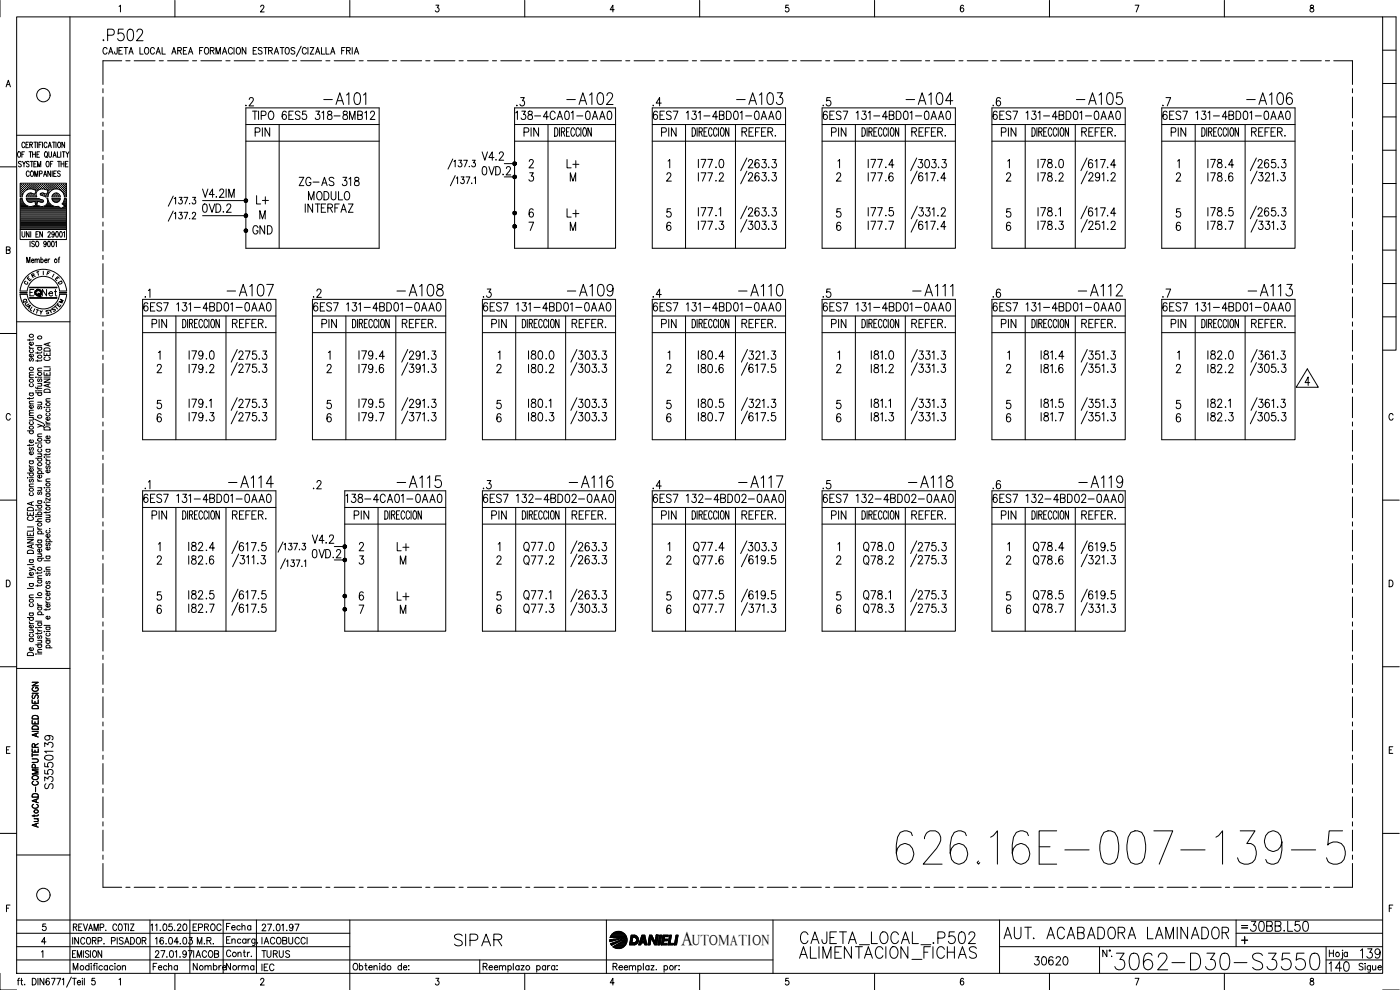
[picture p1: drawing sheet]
<svg xmlns="http://www.w3.org/2000/svg" width="420mm" height="297mm" viewBox="0 0 420 297" stroke-linecap="round" stroke-linejoin="round" font-family="sans-serif">
<defs><g id="words">
<text font-size="15" x="267.8" y="260.3">626.16E-007-139-5</text>
<text font-size="8.8" x="333.4" y="292.1">3062-D30-S3550</text>
<text font-size="7.5" x="239.2" y="284.7">CAJETA_LOCAL_.P502</text>
<g font-size="7.1">
<text x="29.6" y="13.4">.P502</text>
<text x="96" y="32.5">-A101</text>
<text x="169" y="32.5">-A102</text>
<text x="219.8" y="32.5">-A103</text>
<text x="270.6" y="32.5">-A104</text>
<text x="321.7" y="32.5">-A105</text>
<text x="372.9" y="32.5">-A106</text>
<text x="67" y="90">-A107</text>
<text x="117.8" y="90">-A108</text>
<text x="169" y="90">-A109</text>
<text x="220.5" y="90">-A110</text>
<text x="272.7" y="90">-A111</text>
<text x="322.4" y="90">-A112</text>
<text x="373.2" y="90">-A113</text>
<text x="67.4" y="147.5">-A114</text>
<text x="117.8" y="147.5">-A115</text>
<text x="169.7" y="147.5">-A116</text>
<text x="220.5" y="147.5">-A117</text>
<text x="271.3" y="147.5">-A118</text>
<text x="322.4" y="147.5">-A119</text>
<text x="135.1" y="285">SIPAR</text>
<text x="300.2" y="282.9">AUT. ACABADORA LAMINADOR</text>
<text x="238.8" y="288.9">ALIMENTACION_FICHAS</text>
</g>
<g font-size="6.6">
<text x="373.9" y="280.8">30BB.L50</text>
<text x="397.6" y="292.8">140</text>
</g>
<g font-size="6.2">
<text x="74.8" y="71.6">GND</text>
<text x="155.9" y="166.9">Q77</text>
<text x="207.1" y="166.9">Q77</text>
<text x="257.9" y="166.9">Q78</text>
<text x="309" y="166.9">Q78</text>
<text x="155.9" y="170.7">Q77</text>
<text x="207.1" y="170.7">Q77</text>
<text x="257.9" y="170.7">Q78</text>
<text x="309" y="170.7">Q78</text>
<text x="155.9" y="185.2">Q77</text>
<text x="155.9" y="181.3">Q77</text>
<text x="207.1" y="185.2">Q77</text>
<text x="207.1" y="181.3">Q77</text>
<text x="257.9" y="185.2">Q78</text>
<text x="257.9" y="181.3">Q78</text>
<text x="309" y="185.2">Q78</text>
<text x="309" y="181.3">Q78</text>
<text x="407.1" y="288.6">139</text>
</g>
<text font-size="5.9" x="204.5" y="283.5">A</text>
<g font-size="5.7">
<text x="76.9" y="33.2" transform="rotate(-90 76.9 33.2)">.2</text>
<text x="158.4" y="33.2" transform="rotate(-90 158.4 33.2)">.3</text>
<text x="199.3" y="33.2" transform="rotate(-90 199.3 33.2)">.4</text>
<text x="301.3" y="33.2" transform="rotate(-90 301.3 33.2)">.6</text>
<text x="75.5" y="42">PIN</text>
<text x="153.5" y="37">138-4CA01-0AA0</text>
<text x="155.9" y="42">PIN</text>
<text x="194.7" y="37">6ES7 131-4BD01-0AA0</text>
<text x="197.2" y="42">PIN</text>
<text x="245.9" y="37">6ES7 131-4BD01-0AA0</text>
<text x="248.4" y="42">PIN</text>
<text x="296.7" y="37">6ES7 131-4BD01-0AA0</text>
<text x="299.2" y="42">PIN</text>
<text x="347.8" y="37">6ES7 131-4BD01-0AA0</text>
<text x="350.3" y="42">PIN</text>
<text x="143.6" y="49.4">V4.2</text>
<text x="143.6" y="53.6">0VD.2</text>
<text x="169" y="51.5">L+</text>
<text x="208.5" y="51.5">I77</text>
<text x="213.4" y="51.5">.0</text>
<text x="259.3" y="51.5">I77</text>
<text x="264.6" y="51.5">.4</text>
<text x="310.4" y="51.5">I78</text>
<text x="315.4" y="51.5">.0</text>
<text x="361.2" y="51.5">I78</text>
<text x="366.5" y="51.5">.4</text>
<text x="88.5" y="56.8">ZG-AS 318</text>
<text x="218" y="55.7" transform="rotate(-90 218 55.7)">.2</text>
<text x="320" y="55.7" transform="rotate(-90 320 55.7)">.2</text>
<text x="59.6" y="64.9">0VD.2</text>
<text x="75.8" y="62.4">L+</text>
<text x="90.3" y="64.9">INTERFAZ</text>
<text x="91.4" y="61">MODULO</text>
<text x="208.5" y="66">I77</text>
<text x="259.3" y="66">I77</text>
<text x="264.6" y="66">.5</text>
<text x="310.4" y="66">I78</text>
<text x="361.2" y="66">I78</text>
<text x="366.5" y="66">.5</text>
<text x="169" y="66.3">L+</text>
<text x="208.5" y="70.2">I77</text>
<text x="213.4" y="70.2">.3</text>
<text x="259.3" y="70.2">I77</text>
<text x="264.6" y="70.2">.7</text>
<text x="310.4" y="70.2">I78</text>
<text x="315.4" y="70.2">.3</text>
<text x="361.2" y="70.2">I78</text>
<text x="366.5" y="70.2">.7</text>
<text x="42" y="94.5">6ES7 131-4BD01-0AA0</text>
<text x="92.8" y="94.5">6ES7 131-4BD01-0AA0</text>
<text x="92.8" y="90.3">.2</text>
<text x="143.9" y="94.5">6ES7 131-4BD01-0AA0</text>
<text x="194.7" y="94.5">6ES7 131-4BD01-0AA0</text>
<text x="194.7" y="90.3">.4</text>
<text x="245.9" y="94.5">6ES7 131-4BD01-0AA0</text>
<text x="296.7" y="94.5">6ES7 131-4BD01-0AA0</text>
<text x="296.7" y="90.3">.6</text>
<text x="347.8" y="94.5">6ES7 131-4BD01-0AA0</text>
<text x="44.4" y="99.5">PIN</text>
<text x="95.2" y="99.5">PIN</text>
<text x="146.4" y="99.5">PIN</text>
<text x="197.2" y="99.5">PIN</text>
<text x="248.4" y="99.5">PIN</text>
<text x="299.2" y="99.5">PIN</text>
<text x="350.3" y="99.5">PIN</text>
<text x="55.4" y="112.9">I79</text>
<text x="55.4" y="109">I79</text>
<text x="60.7" y="112.9">.2</text>
<text x="60.7" y="109">.0</text>
<text x="106.5" y="112.9">I79</text>
<text x="106.5" y="109">I79</text>
<text x="111.5" y="112.9">.6</text>
<text x="111.5" y="109">.4</text>
<text x="157.3" y="112.9">I80</text>
<text x="157.3" y="109">I80</text>
<text x="162.6" y="112.9">.2</text>
<text x="162.6" y="109">.0</text>
<text x="208.5" y="112.9">I80</text>
<text x="208.5" y="109">I80</text>
<text x="213.4" y="112.9">.6</text>
<text x="213.4" y="109">.4</text>
<text x="264.6" y="112.9">.2</text>
<text x="264.6" y="109">.0</text>
<text x="315.4" y="112.9">.6</text>
<text x="315.4" y="109">.4</text>
<text x="361.2" y="112.9">I82</text>
<text x="361.2" y="109">I82</text>
<text x="366.5" y="112.9">.2</text>
<text x="366.5" y="109">.0</text>
<text x="55.4" y="123.5">I79</text>
<text x="106.5" y="123.5">I79</text>
<text x="111.5" y="123.5">.5</text>
<text x="157.3" y="123.5">I80</text>
<text x="208.5" y="123.5">I80</text>
<text x="213.4" y="123.5">.5</text>
<text x="315.4" y="123.5">.5</text>
<text x="361.2" y="123.5">I82</text>
<text x="65.3" y="127.7" transform="rotate(-90 65.3 127.7)">.3</text>
<text x="116.1" y="127.7" transform="rotate(-90 116.1 127.7)">.7</text>
<text x="167.2" y="127.7" transform="rotate(-90 167.2 127.7)">.3</text>
<text x="218" y="127.7" transform="rotate(-90 218 127.7)">.7</text>
<text x="269.2" y="127.7" transform="rotate(-90 269.2 127.7)">.3</text>
<text x="320" y="127.7" transform="rotate(-90 320 127.7)">.7</text>
<text x="371.1" y="127.7" transform="rotate(-90 371.1 127.7)">.3</text>
<text x="92.8" y="147.8">.2</text>
<text x="194.7" y="147.8">.4</text>
<text x="296.7" y="147.8">.6</text>
<text x="42" y="152">6ES7 131-4BD01-0AA0</text>
<text x="102.7" y="152">138-4CA01-0AA0</text>
<text x="143.9" y="152">6ES7 132-4BD02-0AA0</text>
<text x="194.7" y="152">6ES7 132-4BD02-0AA0</text>
<text x="245.9" y="152">6ES7 132-4BD02-0AA0</text>
<text x="296.7" y="152">6ES7 132-4BD02-0AA0</text>
<text x="44.4" y="157">PIN</text>
<text x="105.1" y="157">PIN</text>
<text x="146.4" y="157">PIN</text>
<text x="197.2" y="157">PIN</text>
<text x="248.4" y="157">PIN</text>
<text x="299.2" y="157">PIN</text>
<text x="55.4" y="166.5">I82</text>
<text x="60.7" y="166.5">.4</text>
<text x="117.8" y="166.5">L+</text>
<text x="162.6" y="166.5">.0</text>
<text x="213.4" y="166.5">.4</text>
<text x="264.6" y="166.5">.0</text>
<text x="315.4" y="166.5">.4</text>
<text x="55.4" y="170.4">I82</text>
<text x="92.4" y="168.6">0VD.2</text>
<text x="162.6" y="170.4">.2</text>
<text x="213.4" y="170.4">.6</text>
<text x="264.6" y="170.4">.2</text>
<text x="315.4" y="170.4">.6</text>
<text x="55.4" y="184.9">I82</text>
<text x="55.4" y="181">I82</text>
<text x="60.7" y="184.9">.7</text>
<text x="60.7" y="181">.5</text>
<text x="117.8" y="181.3">L+</text>
<text x="162.6" y="184.9">.3</text>
<text x="213.4" y="184.9">.7</text>
<text x="213.4" y="181">.5</text>
<text x="264.6" y="184.9">.3</text>
<text x="315.4" y="184.9">.7</text>
<text x="315.4" y="181">.5</text>
<text x="16.9" y="237.8" transform="rotate(-90 16.9 237.8)">S3550139</text>
<text x="309" y="290.7">30620</text>
</g>
<g font-size="5.3">
<text x="250.1" y="33.2" transform="rotate(-90 250.1 33.2)">.5</text>
<text x="352.1" y="33.2" transform="rotate(-90 352.1 33.2)">.7</text>
<text x="268.8" y="55.7" transform="rotate(-90 268.8 55.7)">.6</text>
<text x="370.8" y="55.7" transform="rotate(-90 370.8 55.7)">.6</text>
<text x="148.2" y="90.3" transform="rotate(-90 148.2 90.3)">.3</text>
<text x="250.1" y="90.3" transform="rotate(-90 250.1 90.3)">.5</text>
<text x="352.1" y="90.3" transform="rotate(-90 352.1 90.3)">.7</text>
<text x="148.2" y="147.8" transform="rotate(-90 148.2 147.8)">.3</text>
<text x="250.1" y="147.8" transform="rotate(-90 250.1 147.8)">.5</text>
<text x="64.9" y="170.4" transform="rotate(-90 64.9 170.4)">.6</text>
<text x="56.8" y="280.5">EPROC</text>
<text x="56.8" y="288.6">IACOB</text>
<text x="77.3" y="288.6">TURUS</text>
<text x="77.3" y="292.5">IEC</text>
</g>
<g font-size="4.9">
<text x="217.3" y="66" transform="rotate(-90 217.3 66)">.1</text>
<text x="319.3" y="66" transform="rotate(-90 319.3 66)">.1</text>
<text x="11.6" y="90">Net</text>
<text x="66.7" y="280.1">Fecha</text>
<text x="57.9" y="284.3">M.R.</text>
<text x="77.3" y="284.3">IACOBUCCI</text>
<text x="44.8" y="292.1">Fecha</text>
<text x="56.8" y="292.1">Nombre</text>
<text x="66.7" y="292.1">Norma</text>
</g>
<g font-size="4.4">
<text x="8.1" y="84.7">R</text>
<text x="45.9" y="90.3" transform="rotate(-90 45.9 90.3)">.1</text>
<text x="64.2" y="123.5" transform="rotate(-90 64.2 123.5)">.1</text>
<text x="166.2" y="123.5" transform="rotate(-90 166.2 123.5)">.1</text>
<text x="268.1" y="123.5" transform="rotate(-90 268.1 123.5)">.1</text>
<text x="370.1" y="123.5" transform="rotate(-90 370.1 123.5)">.1</text>
<text x="45.9" y="147.8" transform="rotate(-90 45.9 147.8)">.1</text>
<text x="166.2" y="181" transform="rotate(-90 166.2 181)">.1</text>
<text x="268.1" y="181" transform="rotate(-90 268.1 181)">.1</text>
<text x="207.7" y="283.5">UTOMATION</text>
</g>
<g font-size="4">
<text x="12.7" y="83.6">F</text>
<text x="7.1" y="85.4">E</text>
<text x="15.5" y="85.4">E</text>
<text x="16.2" y="86.4">D</text>
<text x="5.6" y="92.1">Q</text>
<text x="6.3" y="92.8">U</text>
<text x="6.7" y="93.8">A</text>
<text x="10.6" y="95.6">Y</text>
<text x="14.5" y="94.5">S</text>
<text x="16.6" y="92.1">M</text>
</g>
<g font-size="3.5">
<text x="6" y="86.4">C</text>
<text x="371.5" y="279.8">=</text>
</g>
</g></defs>
<!-- layer: XR-FG100|CART -->
<g fill="none" stroke="#000" stroke-width=".3">
<path d="M0 .1v5M5 5.1h410v286.9h-410zM21 5.1v286.9M35.7 1.9l.5-.3v2M52.5 .1v5M78.2 2.1l.4-.5h.3l.3 .3-.2 .7-.9 1h1.2M105 .1v5M130.8 1.6h.9l-.5 .7a.62 .62 0 0 1 .5 1 .62 .62 0 0 1-1.1-.1M157.5 .1v5M184.3 2.9h-1.2l.8-1.3v2M210 .1v5M236.6 1.6h-.8v.8a.62 .62 0 0 1 .9 .1 .62 .62 0 0 1-.1 .9 .62 .62 0 0 1-.9-.2"/>
<path d="M262.5 .1v5M289.2 1.8l-.4-.2a1.16 1.16 0 0 0 0 2 .59 .59 0 0 0 .5-.9 .59 .59 0 0 0-1-.1l-.1 .3M315 .1v5M340.7 1.6h1.1l-.8 2M367.5 .1v5M393.3 1.7l-.1 .4 .3 .2a.65 .65 0 0 1 .8 .6 .65 .65 0 0 1-.7 .7 .66 .66 0 0 1-.4-.8 .66 .66 0 0 1 .8-.5l.2-.5a.56 .56 0 0 0-.9-.1zM415 5.1h4v100h-4M415 15.1h4M1.8 26.1l.7-2 .6 2M2.1 25.4h.8M415 35.1h4M415 25h4"/>
<path d="M0 50.1h5M5 40.6h16M5.5 45.6l.1-.1a.86 .86 0 0 1 .7 .9 .86 .86 0 0 1-.7 .8 1.13 1.13 0 0 1-.1-1.6zM6.1 56.9h.1M6.1 56.2h.1M6.1 55.6h.1M6.1 57.5h.1M6.1 58.2h.1M6.1 58.8h.1M6.1 59.8h.5M6.3 57.2h.2M6.3 56.6h.2"/>
<path d="M6.3 56h.2M6.3 55.3h.2M6.3 57.9h.2M6.3 58.5h.2M6.4 48.6l-.3-.2-.6 .2 .1 .4 .7 .3 .1 .5-.3 .3-.6-.3M6.4 55.2v.2M6.4 55.9v.1M6.4 56.5v.2M6.4 57.1v.2M6.4 57.8v.1M6.4 58.4v.2M6.6 46.3h.4"/>
<path d="M6.6 56.9h.2M6.6 56.2h.2M6.6 55.6h.2M6.6 57.5h.2M6.6 58.2h.2M6.7 48.4l.5 .8 .5-.8M6.7 55.5v.2M6.7 56.2v.1M6.7 56.8v.2M6.7 57.4v.2M6.7 58.1v.1M7 57.2h.1"/>
<path d="M7 56.6h.1M7 56h.1M7 55.3h.1M7 55.2v.2M7 55.9v.1M7 56.5v.2M7 57.1v.2M7.2 49.2v.9M7.3 56.9h.2M7.3 56.2h.2M7.3 55.6h.2M7.3 45.5h-.7v1.7"/>
<path d="M7.4 55.5v.2M7.4 56.2v.1M7.4 56.8v.2M7.5 43a.46 .46 0 0 0-.6-.3 .46 .46 0 0 0-.3 .6v.4a.46 .46 0 0 0 .3 .6 .46 .46 0 0 0 .6-.4M7.6 56.6h.1M7.6 56h.1M7.6 55.3h.1M7.7 55.2v.2M7.7 55.9v.1M7.7 56.5v.2M7.8 43.4h.5M7.9 56.9h.1"/>
<path d="M7.9 56.2h.2M7.9 55.6h.2M8 55.5v.2M8 56.2v.1M8 56.8h.1M8 59.8h3.7M8 58.8h.1M8.3 56.6h.1M8.3 56h.1M8.3 55.3h.1M8.3 58.5h.1M8.3 55.2v.2"/>
<path d="M8.3 55.9v.1M8.3 56.5v.2M8.3 58.4v.2M8.6 42.7h-.8v1.6h.8M8.6 56.2h.1M8.6 55.6h.1M8.6 58.8h.1M8.6 55.5v.2M8.6 56.2v.1M8.6 58.7v.2M8.7 48.6l-.3-.2-.5 .2 .1 .4 .6 .3v.7l-.4 .1-.3-.3M8.7 58.2h-.1"/>
<path d="M8.7 45.5h.9M8.8 51.7l-.3-.4a.86 .86 0 0 0-.6 .8 .86 .86 0 0 0 .6 .8l.3-.4M8.9 56.6h.1M8.9 56h.1M8.9 55.3h.1M8.9 58.5h.1M8.9 43.4l.7-.1 .1-.5-.8-.1v1.6M8.9 55.2v.2M8.9 55.9v.1M8.9 56.5v.1M8.9 58.4v.2M9.1 48.4h.8"/>
<path d="M9.1 45.5v1.7M9.2 56.2h.2M9.2 55.6h.2M9.2 58.2h.2M9.2 58.8h.2M9.2 51.5l.3-.2a.86 .86 0 0 1 .6 .8 .86 .86 0 0 1-.6 .8l-.4-.6zM9.3 55.5v.2M9.3 56.2v.1M9.3 58.1v.1M9.3 58.7v.2M9.3 43.4l.4 .9M9.5 56.6h.2"/>
<path d="M9.5 56h.2M9.5 55.3h.2M9.5 58.5h.2M9.5 48.4v1.7M9.6 55.2v.2M9.6 55.9v.1M9.6 56.5v.1M9.6 58.4v.2M9.8 46.3h.8M9.8 45.5v1.7M9.8 56.2h.2M9.8 55.6h.2"/>
<path d="M9.8 58.8h.2M9.9 56.8l.9 .3-.3 1.2-1-.3M9.9 56.8a2.54 2.54 0 0 0-3.2 2.3h-.6v-4.1h13.8v4.1h-.6M9.9 55.5v.2M9.9 56.2v.1M9.9 58.2h.1M9.9 58.7v.2M10.2 56.6h.1M10.2 56h.1M10.2 55.3h.1M10.2 58.5h.1M10.2 49.2h.4"/>
<path d="M10.2 42.7h.8M10.2 55.2v.2M10.2 55.9v.1M10.2 56.5v.2M10.2 58.4v.2M10.4 52.9v-1.6l.5 1.6 .4-1.6v1.6M10.5 56.9h.1M10.5 56.2h.1M10.5 55.6h.1M10.5 58.8h.1M10.5 55.5v.2M10.5 56.2v.1"/>
<path d="M10.5 56.8v.1M10.5 58.7v.2M10.6 58.2h.1M10.6 42.7v1.6M10.6 45.5v1.7M10.8 56.6h.1M10.8 56h.1M10.8 55.3h.1M10.8 55.2v.2M10.8 55.9v.1M10.8 56.5v.2M10.9 57.2h.1"/>
<path d="M10.9 48.4h-.7v1.7h.7M11.1 56.9h.2M11.1 56.2h.2M11.1 55.6h.2M11.1 46.3h.5M11.2 55.5v.2M11.2 56.2v.1M11.2 56.8v.2M11.2 42.7v1.6M11.3 50.1v-1.7l.4 1.7 .5-1.7v1.7M11.4 56.6h.2M11.4 56h.2"/>
<path d="M11.4 55.3h.2M11.5 55.2v.2M11.5 55.9v.1M11.5 56.5v.2M11.5 57a1.46 1.46 0 0 0-.4 2l-3.2 .1 .6-1 1-.1M11.7 43.4h.4M11.7 56.2h.2M11.7 55.6h.2M11.8 55.5v.2M11.8 56.2v.1M11.8 59.7l1 .3M11.8 59.6h-3.9l.6 .9 1 .2"/>
<path d="M11.9 52.1h.6l.1-.7-.7-.1v1.6M11.9 45.5h-.8v1.7h.8M12.1 56.6h.1M12.1 56h.1M12.1 55.3h.1M12.1 55.2v.2M12.1 55.9v.1M12.1 56.5v.2M12.2 58.5l1 .3M12.4 56.2h.1M12.4 55.6h.1M12.4 58.2h.1"/>
<path d="M12.4 42.7h-.7v1.6M12.4 55.5v.2M12.4 56.2v.1M12.4 58.1v.1M12.7 56.6h.1M12.7 56h.1M12.7 55.3h.1M12.7 58.5h.1M12.7 42.7v1.6M12.7 55.2v.2M12.7 55.9v.1M12.7 56.5v.1"/>
<path d="M12.7 58.4v.2M12.8 60a.45 .45 0 0 1 .1 .6 .45 .45 0 0 1-.6 .1l-1-.3-.3 1.1 .8 .3M13 56.2h.2M13 55.6h.2M13 58.2h.2M13.1 52.9l.4-1.6 .5 1.6M13.1 55.5v.2M13.1 56.2v.1M13.1 58.1v.1M13.1 58l-.3-.1a.41 .41 0 0 0-.5 .1 .41 .41 0 0 0-.1 .5M13.3 52.4h.5M13.3 56.6h.2"/>
<path d="M13.3 56h.2M13.3 55.3h.2M13.3 58.5h.2M13.4 55.2v.2M13.4 55.9v.1M13.4 56.5v.2M13.4 58.4v.2M13.5 56.8l.9 .3-.3 1.2-1-.3M13.5 56.8l-1.1-.1-.9 .3M13.6 45.6l.1-.1a.86 .86 0 0 1 .6 .9 .86 .86 0 0 1-.6 .8 1.19 1.19 0 0 1-.1-1.6zM13.6 56.2h.2M13.6 55.6h.2"/>
<path d="M13.6 58.8h.2M13.7 55.5v.2M13.7 56.2v.1M13.7 58.7v.2M13.9 46.8l.3 .5M14 56.6h.1M14 56h.1M14 55.3h.1M14 58.5h.1M14 55.2v.2M14 55.9v.1M14 56.5v.2"/>
<path d="M14 58.4v.2M14.1 48.5v-.1a.86 .86 0 0 1 .7 .8 .86 .86 0 0 1-.7 .9 1.19 1.19 0 0 1 0-1.6zM14.1 43a.46 .46 0 0 0-.6-.3 .46 .46 0 0 0-.3 .6v.4a.46 .46 0 0 0 .3 .6 .46 .46 0 0 0 .6-.4M14.3 58.8h.1M14.3 56.9h.1M14.3 56.2h.1M14.3 55.6h.1M14.3 58.2h.1M14.4 55.5v.2M14.4 56.2v.1M14.4 56.8v.2M14.4 58.1v.1"/>
<path d="M14.4 57.5h.1M14.4 44.3l.5-1.6 .5 1.6M14.6 57.2h.1M14.6 56.6h.1M14.6 56h.1M14.6 55.3h.1M14.6 57.9h.1M14.6 45.5l.1 1.4 .3 .3 .4-.3 .1-1.4M14.6 55.2v.2M14.6 55.9v.1M14.6 56.5v.2M14.6 57.1v.2"/>
<path d="M14.6 57.8h.1M14.6 43.8h.6M14.9 56.9h.2M14.9 56.2h.2M14.9 55.6h.2M15 55.5v.2M15 56.2v.1M15 56.8v.2M15.1 49.2h.5M15.2 51.3v1.6l-.8-1.6v1.6M15.2 56.6h.2M15.2 56h.2"/>
<path d="M15.2 55.3h.2M15.3 55.2v.2M15.3 55.9v.1M15.3 56.5v.2M15.5 56.2h.2M15.5 55.6h.2M15.6 59.6h2.5a1.26 1.26 0 0 1-1.3 1.1 1.26 1.26 0 0 1-1.2-1.1zM15.6 56.8l-.1 .1M15.6 55.5v.2M15.6 56.2v.1M15.7 51.3v1.6M15.7 59.8h2.2"/>
<path d="M15.7 42.7h.9M15.9 48.4h-.8v1.7M15.9 56.6h.1M15.9 56h.1M15.9 55.3h.1M15.9 47.2l.5-1.7 .5 1.7M15.9 55.2v.2M15.9 55.9v.1M15.9 56.5v.2M15.9 58.5v.1M16 58.5h.1M16 58.3a1.22 1.22 0 0 1 1.3-.3 1.22 1.22 0 0 1 .8 1.1h-2.5z"/>
<path d="M16.1 46.6h.6M16.1 52.1h.5M16.2 56.2h.1M16.2 55.6h.1M16.2 58.8h.1M16.2 42.7v1.6M16.3 55.5v.2M16.3 56.2v.1M16.3 58.2h.1M16.3 58.7v.2M16.5 56.6h.1M16.5 56h.1"/>
<path d="M16.5 55.3h.1M16.5 58.5h.1M16.6 55.2v.2M16.6 55.9v.1M16.6 56.5v.1M16.6 58.4v.2M16.8 56.2h.2M16.8 55.6h.2M16.8 58.2h.2M16.8 58.8h.2M16.8 42.7v1.6M16.9 51.3h-.8v1.6h.8"/>
<path d="M16.9 55.5v.2M16.9 56.2v.1M16.9 58.1v.1M16.9 58.7v.2M17.1 56.6h.2M17.1 56h.2M17.1 55.3h.2M17.1 58.5h.2M17.2 55.2v.2M17.2 55.9v.1M17.2 56.5v.1M17.2 58.4v.2"/>
<path d="M17.2 45.5v1.7h.7M17.3 48.4h.8M17.4 56.2h.2M17.4 55.6h.2M17.4 58.8h.2M17.5 42.7h.2a.86 .86 0 0 1 .6 .8 .86 .86 0 0 1-.6 .8 1.13 1.13 0 0 1-.2-1.6zM17.5 55.5v.2M17.5 56.2v.1M17.5 58.7v.2M17.7 48.4v1.7M17.8 56.6h.1M17.8 56h.1"/>
<path d="M17.8 55.3h.1M17.8 56.9l1 .7 .5 1.5M17.8 55.2v.2M17.8 55.9v.1M17.8 56.5v.2M17.8 56.9a2.53 2.53 0 0 0-3.4 2.2h-.8l-.4-.3M18.1 51.5a.42 .42 0 0 0-.6-.2 .42 .42 0 0 0-.1 .6l.4 .2a.44 .44 0 0 1 .2 .7 .44 .44 0 0 1-.6 .1l-.1-.2M18.1 56.9h.1M18.1 56.2h.1M18.1 55.6h.1M18.2 55.5v.2M18.2 56.2v.1"/>
<path d="M18.2 56.8v.2M18.2 45.5v1.7M18.3 49.2h.9M18.3 48.4v1.7M18.4 56.6h.1M18.4 56h.1M18.4 55.3h.1M18.5 55.2v.2M18.5 55.9v.1M18.5 56.5v.2M18.5 57.1v.1M18.5 57.2h.1"/>
<path d="M18.7 56.9h.2M18.7 56.2h.2M18.7 55.6h.2M18.7 45.5h.8M18.8 57.4l.1 .1M18.8 55.5v.2M18.8 56.2v.1M18.8 56.8v.2M19 57.2h.2M19 56.6h.2M19 56h.2M19 55.3h.2"/>
<path d="M19 57.9h.2M19.1 45.5v1.7M19.1 55.2v.2M19.1 55.9v.1M19.1 56.5v.2M19.1 57.1v.2M19.1 57.8v.1M19.2 48.4v1.7M19.3 59.6h.6v9.3h-13.8v-9.3h.5a2.56 2.56 0 0 0 3.3 2.2M19.3 59.6l-.7 1.6M19.3 56.9h.2M19.3 56.2h.2"/>
<path d="M19.3 55.6h.2M19.3 57.5h.2M19.3 58.2h.2M19.4 42.7v1.6l-.8-1.6v1.6M19.4 58.8h.1M19.4 59.8h.4M19.4 55.5v.2M19.4 56.2v.1M19.4 56.8v.2M19.4 57.4v.2M19.4 58.1v.1M19.4 58.7v.2"/>
<path d="M19.6 49.2h.5M19.7 57.2h.1M19.7 56.6h.1M19.7 56h.1M19.7 55.3h.1M19.7 57.9h.1M19.7 58.5h.1M19.7 55.2v.2M19.7 55.9v.1M19.7 56.5v.2M19.7 57.1v.2M19.7 57.8v.1"/>
<path d="M19.7 58.4v.2M19.8 45.5l.4 .8 .5-.8M20.2 46.3v.9M20.4 48.4h-.8v1.7h.8M415 55.1h4M415 45.1h4M1.9 75l1-.1 .1-.7-1.1-.1v2l1.1-.2v-.5l-.4-.4M6.1 68.9v3h13.8v-3M6.1 64.5h13.7M6.1 64.2h13.7M6.1 63.9h13.7M6.1 63.6h13.7"/>
<path d="M6.1 63.2h13.7M6.1 62.9h13.7M6.1 62.6h12.1M6.1 62.3h11.8M6.1 62h2.3M6.1 61.7h1.6M6.1 61.3h1.3M6.1 61h1M6.1 60.7h.8M6.1 60.4h.6M6.1 60.1h.5M6.1 64.8h13.7"/>
<path d="M6.1 65.1h13.7M6.1 65.5h13.7M6.1 65.8h13.7M6.1 66.1h13.7M6.1 66.4h13.7M6.1 66.7h13.7M6.1 67h13.7M6.1 67.4h13.7M6.1 67.7h13.7M6.1 68h13.7M6.1 68.3h13.7M6.1 68.7h13.7"/>
<path d="M6.6 69.5v1.2l.4 .4 .5-.4v-1.2M8 78.8v-1.6l.5 1.6 .5-1.6v1.6M8.2 60.1h4.5M8.4 60.4h1.7M8.7 69.5v1.6l-.8-1.6v1.6M9 72.4v1.6M9.2 69.5v1.6M9.4 78.2h.8l-.2-.4a.46 .46 0 0 0-.6 .5 .46 .46 0 0 0 .8 .3M9.5 60.7l1-.3 .2 1.1-.8 .4M9.9 62h2M10.3 72.6l-.3-.2-.4 .1v.5l.7 .4v.4l-.3 .2-.5-.2M10.5 78l.3-.3 .3 .1v1"/>
<path d="M10.5 77.7v1.1M10.5 60.4h.7M10.6 60.7h.5M10.7 61.7h.3M10.7 61h.3M10.8 61.3h.2M10.8 72.6l.2-.2a.86 .86 0 0 1 .7 .8 .86 .86 0 0 1-.7 .8l-.3-.6zM10.8 70.3h.5M11.1 78l.3-.3 .3 .1 .1 1M11.6 69.5h-.8v1.6h.8M11.7 60.4h1.3M11.8 61.8l1 .2"/>
<path d="M12.3 78l.1-.2a.46 .46 0 0 1 .6 .5 .46 .46 0 0 1-.7 .3M12.3 77.2v1.6M12.7 69.5v1.6l-.8-1.6v1.6M13.3 62h2.8M13.4 78.2h.7l-.1-.4a.46 .46 0 0 0-.6 .5 .46 .46 0 0 0 .7 .3M13.8 61.7h1.7M13.9 72.9l-.2 .4a.43 .43 0 0 1-.6-.5 .43 .43 0 0 1 .7-.2l.1 .7-.2 .6-.3 .1-.2-.2M14.1 61.3h1M14.3 61h.5M14.4 60.7h.2M14.4 69.9a.38 .38 0 0 1 .5-.4 .38 .38 0 0 1 .1 .6l-.6 1h.8M14.4 60.4h.1"/>
<path d="M14.4 72.5l.2-.1a.96 .96 0 0 1 0 1.6l-.3-.7zM14.4 77.7v1.1M14.9 77.7l-.5 .5M15.6 72.5l.2-.1a.92 .92 0 0 1 .5 .8 .92 .92 0 0 1-.5 .8l-.3-.7zM15.9 60.1h1.9M16.1 60.4h1.4M16.3 70l-.2 .4a.42 .42 0 0 1-.6-.4 .42 .42 0 0 1 .7-.3l.1 .7-.2 .7h-.3l-.2-.2M16.6 72.7l.3-.3v1.6M16.9 69.6l.2-.1a.96 .96 0 0 1 0 1.6l-.4-.7zM17.4 77.7h.5M17.4 61.9l.9 .7 1-.7M17.5 61.9a2.56 2.56 0 0 1-3.1-2.3h-.3a1.59 1.59 0 0 1-1.3 2.3"/>
<path d="M17.9 77.2h-.2v1.6M18 69.6l.2-.1a.96 .96 0 0 1 0 1.6l-.3-.7zM18.4 62.6h1.4M18.7 61.2l.7 .7M18.9 61h.9M18.9 61.3h.9M19 62.3h.8M19 69.8l.3-.3v1.6M19.1 60.7h.7M19.2 60.4h.6M19.3 61.7h.5M19.3 60.1h.5"/>
<path d="M19.5 62h.3M415 75h4M415 65.1h4M5 96.5h16M6 88.3a7 7 0 0 0 7 6.5 7 7 0 0 0 7-6.5M6 87.3a7 7 0 0 1 7-6.5 7 7 0 0 1 7 6.5M8.2 88.3a4.9 4.9 0 0 0 4.8 4.4 4.9 4.9 0 0 0 4.9-4.4M8.2 87.3a4.9 4.9 0 0 1 4.8-4.4 4.9 4.9 0 0 1 4.9 4.4M8.9 89.3h8.2M8.9 89.5h8.2M8.9 86.3h8.2M8.9 86.2h8.2"/>
<path d="M9 89.4h8M9 86.3h8M10.2 86.9h-1.2v1.9M415 95.1h4M415 85.1h4M0 100.1h5M8.8 103.9l.1 .4 .4 .2M8.8 101.8v.5M8.8 119.3v.5M8.8 117.9h1.2M8.8 113.3h1.2M8.8 104.5h1.2"/>
<path d="M9.1 117.9l-.2 .2a.56 .56 0 0 0 .5 .7 .56 .56 0 0 0 .5-.7l-.1-.2M9.1 115.1a.52 .52 0 0 0-.1 .8 .52 .52 0 0 0 .8 0 .52 .52 0 0 0 0-.8M9.1 107.6l-.3 .3 .3 .5 .4-.8h.4l.1 .5-.2 .3M9.1 104.9a.52 .52 0 0 0-.1 .8 .52 .52 0 0 0 .8 0 .52 .52 0 0 0 0-.8M9.8 106.2a.53 .53 0 0 1 0 .8 .53 .53 0 0 1-.7 0 .53 .53 0 0 1-.1-.7l.3-.1v.9M9.8 102.7a.53 .53 0 0 1 0 .7 .53 .53 0 0 1-.7 .1 .53 .53 0 0 1-.1-.7l.3-.1v.9M10 119.2l-.3 .4h-1.5M10 112.5l-1.1 .1-.1 .4 .3 .3M10 111.7l-1.1 .1-.1 .4 .3 .3M10 101.7l-.1 .3h-1.7M10.7 116.1l.3 .4h1.5M10.7 113.2h.2z"/>
<path d="M10.7 117.8h1.8M10.7 103.7h1.8M10.8 117.2v.1zM11.3 105.6v.5M11.3 108v.5M11.3 116.2v.5M11.3 117.2h1.2M11.3 115h1.2M11.3 113.2h1.2M11.3 111.3h1.2M11.3 104.2h1.2M11.6 117.8l-.2 .2a.56 .56 0 0 0 .5 .7 .56 .56 0 0 0 .5-.7l-.1-.2"/>
<path d="M11.6 113.7l-.3 .3 .3 .5 .4-.8h.4l.1 .5-.2 .3M11.6 104.2l-.2 .1a.54 .54 0 0 0 .6 .8 .54 .54 0 0 0 .3-.9M12.2 115l.3 .4-.1 .4-1.1 .1M12.5 110.5l-1.1 .1-.1 .3 .3 .4M12.5 107.9l-.1 .3-1.7 .1M12.5 105.5l-.3 .4h-1.5M13.2 113.7h1.8l-1.8 1h1.8M13.2 111.7v.9h1.8v-.9M13.2 105.8v.9h1.8v-.9M13.2 113.1h1.8M13.2 110.1h1.8M13.3 117a.99 .99 0 0 1 1.1-.2 .99 .99 0 0 1 .6 .9h-1.8z"/>
<path d="M13.3 104.6a1.01 1.01 0 0 1 1.1-.2 1.01 1.01 0 0 1 .6 1h-1.8zM13.6 107.1a.54 .54 0 0 0-.4 .6 .54 .54 0 0 0 .7 .4h.5a.54 .54 0 0 0 .6-.4 .54 .54 0 0 0-.4-.6M14.1 106.1v.6M14.1 112v.6M14.4 103v.7M14.4 115.3v.7M15 119.6l-1.1 .1-.1 .3 .3 .4M15 115.1l-1.8 .6 1.8 .5M15 110.4v.8h-1.8M15 102.8l-1.8 .5 1.8 .6M3.1 124.5a.63 .63 0 0 0-.8-.4 .63 .63 0 0 0-.4 .7v.5a.63 .63 0 0 0 .4 .7 .63 .63 0 0 0 .8-.4M8.2 129.3h1.8"/>
<path d="M8.8 139.6l.1 .3 .4 .2M8.8 138.3h1.2M8.8 133.3v.5M8.8 125.3h1.2M8.8 124.7h1.2M8.8 121.2h1.2M9.1 138.3a.52 .52 0 0 0-.1 .7 .52 .52 0 0 0 .8 0 .52 .52 0 0 0 0-.7M9.1 134.3l-.3 .3 .3 .5 .4-.7h.4l.1 .4-.2 .3M9.1 129.3a.52 .52 0 0 0-.1 .7 .52 .52 0 0 0 .8 0 .52 .52 0 0 0 0-.7M9.1 126.5a.58 .58 0 0 0 .2 1 .58 .58 0 0 0 .7-.7l-.2-.3M9.7 125.3l.3 .3-.1 .4-1.1 .1M9.8 135.5a.53 .53 0 0 1 0 .8 .53 .53 0 0 1-.7 0 .53 .53 0 0 1-.1-.7l.3-.1v.9"/>
<path d="M9.8 132a.52 .52 0 0 1 0 .7 .52 .52 0 0 1-.7 0 .52 .52 0 0 1-.1-.7h.3v.8M9.8 121.6a.53 .53 0 0 1 0 .7 .53 .53 0 0 1-.7 .1 .53 .53 0 0 1-.1-.7l.3-.1v.9M10 133.3l-.1 .3h-1.7M10 123.9h-1.1l-.1 .4 .3 .4M10 123.1h-1.1l-.1 .4 .3 .4M10 120.4l-1.1 .1-.1 .3 .3 .4M10.4 125.8l2.7 1.3M10.7 132.9h.2zM10.7 137.5h1.8M11.3 127.3l1.2 .4-1.2 .5M11.3 136.2h1.2M11.3 132.9h1.2"/>
<path d="M11.3 131h1.2M11.3 120.7h1.2M11.6 137.5l-.2 .2a.54 .54 0 0 0 .6 .7 .54 .54 0 0 0 .3-.9M11.6 134.7l-.2 .2a.54 .54 0 0 0 .6 .7 .54 .54 0 0 0 .3-.9M11.6 133.4l-.2 .1a.54 .54 0 0 0 .6 .8 .54 .54 0 0 0 .3-.9M11.6 121.9l-.3 .3 .1 .4h.3l.3-.6 .3-.1 .2 .3-.2 .5M12.2 136.2l.3 .4-.1 .3-1.1 .1M12.2 120.7l.3 .3-.1 .4-1.1 .1M12.5 130.2l-1.1 .1-.1 .4 .3 .3M12.5 127.7l.5 .3 .1 .3M13.2 137.1h.2zM13.2 127.5h.2z"/>
<path d="M13.2 122.2h.2zM13.2 132.1h1.8M13.3 128.3a.99 .99 0 0 1 1.1-.2 .99 .99 0 0 1 .6 .9h-1.8zM13.8 137.5l.1 .4 .5 .2M13.8 126.4l.3 .5 .3 .1M13.8 136.1v.5M13.8 138.1h1.2M13.8 137.1h1.2M13.8 134.8h1.2M13.8 127.5h1.2M13.8 127h1.2M13.8 122.2h1.2"/>
<path d="M13.8 120.4h1.2M14.1 139.8l-.3 .3 .3 .5 .4-.7h.4l.1 .4-.2 .3M14.1 138.5l-.2 .2a.55 .55 0 0 0 .5 .7 .55 .55 0 0 0 .5-.7l-.1-.2M14.1 134.8l-.2 .1a.55 .55 0 0 0 .5 .7 .55 .55 0 0 0 .5-.7l-.1-.1M14.1 132.1l-.2 .2a.52 .52 0 0 0 .6 .7 .52 .52 0 0 0 .3-.9M14.1 124l-.2 .1a.56 .56 0 0 0 .5 .7 .56 .56 0 0 0 .5-.7l-.1-.1M14.1 122.7l-.2 .1a.56 .56 0 0 0 .5 .8 .56 .56 0 0 0 .5-.8l-.1-.1M14.8 130.8l.1 .1a.53 .53 0 0 1-.5 .8 .53 .53 0 0 1-.4-.8l.4-.1v.8M14.8 125.3l.1 .1a.54 .54 0 0 1-.5 .7 .54 .54 0 0 1-.4-.8h.4v.8M15 136l-.3 .4h-1.5M418.1 124.5a.63 .63 0 0 0-.8-.4 .63 .63 0 0 0-.4 .7v.5a.63 .63 0 0 0 .4 .7 .63 .63 0 0 0 .8-.4M0 150.1h5"/>
<path d="M8.2 159.8v.9h1.8v-.9M8.2 153.7v.9h1.8v-.9M8.2 158.1h1.8M8.2 141.9h1.8M8.3 152.5a.99 .99 0 0 1 1.1-.2 .99 .99 0 0 1 .6 .9h-1.8zM8.3 143.2v.2zM8.6 155.1a.56 .56 0 0 0-.4 .6 .56 .56 0 0 0 .7 .5h.4a.57 .57 0 0 0 .7-.4 .57 .57 0 0 0-.4-.7M8.8 146h1.2M8.8 143.3h1.2M8.8 140.1h1.2M9.1 147.9a.57 .57 0 0 0 .2 .9 .57 .57 0 0 0 .7-.6l-.2-.3M9.1 143.8l-.3 .3 .1 .5h.3l.3-.7 .3-.1 .2 .3-.2 .5"/>
<path d="M9.1 141.9a.52 .52 0 0 0-.1 .8 .52 .52 0 0 0 .8 0 .52 .52 0 0 0 0-.8M9.1 154v.6M9.4 150.8v.7M9.8 140.6a.52 .52 0 0 1 0 .7 .52 .52 0 0 1-.7 0 .52 .52 0 0 1-.1-.7h.3v.8M10 158.5v.9h-1.8M10 150.5l-1.8 .6 1.8 .6M10 145.2l-1.1 .1-.1 .4 .3 .3M10.7 155h.2zM10.7 153h.2zM10.7 151.6h1.8M10.7 156.4h1.8M10.7 154.5h1.8"/>
<path d="M11.3 158.2l.1 .4 .5 .2M11.3 143.7l.1 .4 .5 .2M11.3 140.1l.1 .4 .5 .2M11.3 146.3h1.2M11.3 158.8h1.2M11.3 155h1.2M11.3 153h1.2M11.3 150.3h1.2M11.3 144.3h1.2M11.3 142.1h1.8M11.3 140.7h1.2M11.6 154.5l-.2-.2a.56 .56 0 0 1 .5-.7 .56 .56 0 0 1 .5 .7l-.1 .2"/>
<path d="M11.6 151.6l-.2 .2a.54 .54 0 0 0 .6 .7 .54 .54 0 0 0 .3-.9M11.6 150.3l-.2 .1a.56 .56 0 0 0 .5 .7 .56 .56 0 0 0 .5-.7l-.1-.1M11.6 147.6l-.3 .3 .3 .5 .4-.8h.4l.1 .5-.2 .3M11.6 142.1l-.2-.2a.54 .54 0 0 1 .6-.7 .54 .54 0 0 1 .3 .9M12.2 146.3l.3 .4-.1 .4h-1.1M12.3 142.5l.1 .2a.54 .54 0 0 1-.5 .7 .54 .54 0 0 1-.4-.8l.4-.1v.9M12.5 155.6l-1.1 .1-.1 .4 .3 .3M13.2 150.7h.2zM13.2 146.3h.2zM13.8 151.1l.1 .4 .5 .2M13.8 153.5v.5M13.8 155.8h1.2"/>
<path d="M13.8 154.5h1.2M13.8 151.7h1.2M13.8 150.7h1.2M13.8 148.2h1.2M13.8 146.3h1.2M13.8 144.5h1.2M14.1 159.1l-.2 .1a.56 .56 0 0 0 .5 .8 .56 .56 0 0 0 .5-.8l-.1-.1M14.1 155.8l-.2 .1a.56 .56 0 0 0 .5 .8 .56 .56 0 0 0 .5-.8l-.1-.1M14.1 148.2l-.2 .1a.56 .56 0 0 0 .5 .7 .56 .56 0 0 0 .5-.7l-.1-.1M14.1 146.8l-.2 .2a.52 .52 0 0 0 .6 .7 .52 .52 0 0 0 .3-.9M14.7 154.5l.3 .4-.1 .4h-1.1M14.8 141l.1 .1a.54 .54 0 0 1-.5 .7 .54 .54 0 0 1-.4-.8h.4v.8"/>
<path d="M14.9 158.6h.1M15 153.4l-.3 .4h-1.5M15 149.4v.8l-1.2-.8v.8M15 143.7l-1.1 .1-.1 .3 .3 .4M415 150.1h4.9M1.9 174.1a1.01 1.01 0 0 1 1.2 1 1.01 1.01 0 0 1-1.2 1zM8.2 161.9h1.8l-1.8 1h1.8M8.2 176.6h1.8M8.2 173.2h1.8M8.2 169.4h1.8M8.2 161.3h1.8M8.3 165.3a.99 .99 0 0 1 1.1-.2 .99 .99 0 0 1 .6 1h-1.8z"/>
<path d="M8.8 170.4l1.2 .4-1.2 .4M8.8 179.3h1.2M8.8 175.1h1.2M8.8 168h1.2M9.1 175.1a.52 .52 0 0 0-.1 .7 .52 .52 0 0 0 .8 0 .52 .52 0 0 0 0-.7M9.1 168a.57 .57 0 0 0 .2 .9 .57 .57 0 0 0 .7-.6l-.2-.3M9.1 160.2v.5M9.4 163.6v.7M9.8 171.7a.53 .53 0 0 1 0 .8 .53 .53 0 0 1-.7 0 .53 .53 0 0 1-.1-.7l.3-.1v.9M9.9 170l.5 .1M10 178.5l-1.1 .1-.1 .4 .3 .3M10 170.8l.5 .2 .1 .3"/>
<path d="M10 163.4l-1.8 .5 1.8 .6M10.7 179.3h1.8M10.7 163.4h1.8M11.3 171.6v.6M11.3 175.5v.5M11.3 174.1h1.2M11.3 173.6h1.2M11.3 167.5h1.8M11.3 166.2h1.2M11.3 162h1.2M11.3 160.2h1.8M11.6 174.1l-.2 .1a.54 .54 0 0 0 .6 .8 .54 .54 0 0 0 .3-.9"/>
<path d="M11.6 167.5l-.2 .2a.54 .54 0 0 0 .6 .7 .54 .54 0 0 0 .3-.9M11.6 163.4l-.2 .2a.54 .54 0 0 0 .6 .7 .54 .54 0 0 0 .3-.9M11.6 162l-.2 .2a.54 .54 0 0 0 .6 .7 .54 .54 0 0 0 .3-.9M11.6 160.2l-.2-.2a.54 .54 0 0 1 .6-.7 .54 .54 0 0 1 .3 .9M12.2 166.2l.3 .4-.1 .3-1.1 .1M12.3 164.7l.1 .2a.55 .55 0 0 1-.5 .7 .55 .55 0 0 1-.4-.8l.4-.1v.9M12.5 175.4l-.3 .4h-1.5M12.5 172.7l-1.1 .1-.1 .4 .3 .4M12.5 171.6l-.1 .3h-1.7M13.2 171.4h.2zM13.2 168.3h1.8M13.8 176.9l.1 .3 .5 .2"/>
<path d="M13.8 177.4h1.2M13.8 171.4h1.2M13.8 170.9h1.2M13.8 166.9h1.2M13.8 162.5h1.8M14.1 179.1l-.2 .2a.56 .56 0 0 0 .5 .7 .56 .56 0 0 0 .5-.7l-.1-.2M14.1 174.4l-.3 .3 .1 .4h.4l.2-.6 .3-.1 .2 .3-.2 .5M14.1 171.9l-.3 .3 .1 .4h.4l.2-.6 .3-.1 .2 .3-.2 .5M14.1 166.9l-.2 .1a.55 .55 0 0 0 .5 .7 .55 .55 0 0 0 .5-.7l-.1-.1M14.1 163l-.3 .3 .3 .5 .4-.7h.4l.1 .4-.2 .3M14.1 162.5l-.2-.1a.56 .56 0 0 1 .5-.7 .56 .56 0 0 1 .5 .7l-.1 .1M14.8 177.9l.1 .1a.53 .53 0 0 1-.5 .7 .53 .53 0 0 1-.4-.7l.4-.1v.8"/>
<path d="M14.8 164.2a.54 .54 0 0 1 0 .7 .54 .54 0 0 1-.7 .1l-.3-.5 .6-.3v.8M14.8 160.4l.1 .1a.54 .54 0 0 1-.5 .7 .54 .54 0 0 1-.4-.8h.4v.8M15 170.2h-1.1l-.1 .4 .3 .3M416.9 174.1a1.01 1.01 0 0 1 1.2 1 1.01 1.01 0 0 1-1.2 1zM8.2 185.3h1.8M8.3 196a.99 .99 0 0 1 1.1-.3 .99 .99 0 0 1 .6 1h-1.8zM8.8 186.5l.1 .4 .4 .2M8.8 191.6h1.2M8.8 189h1.2M8.8 187.1h1.2M8.8 183.9h1.2M9.1 191.6a.52 .52 0 0 0-.1 .8 .52 .52 0 0 0 .8 0 .52 .52 0 0 0 0-.8"/>
<path d="M9.1 190.2a.52 .52 0 0 0-.1 .8 .52 .52 0 0 0 .8 0 .52 .52 0 0 0 0-.8M9.1 185.3a.52 .52 0 0 0-.1 .7 .52 .52 0 0 0 .8 0 .52 .52 0 0 0 0-.7M9.1 183.9a.57 .57 0 0 0 .2 1 .57 .57 0 0 0 .7-.7l-.2-.3M9.1 181.1a.52 .52 0 0 0-.1 .8 .52 .52 0 0 0 .8 0 .52 .52 0 0 0 0-.8M9.7 189l.3 .4-.1 .3-1.1 .1M9.8 194.3a.52 .52 0 0 1 0 .7 .52 .52 0 0 1-.7 .1 .52 .52 0 0 1-.1-.7l.3-.1v.9M9.8 187.6a.52 .52 0 0 1 0 .7 .52 .52 0 0 1-.7 0 .52 .52 0 0 1-.1-.7h.3v.8M10.7 196.2h.2zM10.7 188.3h.2zM10.7 193.4h1.8M10.7 186.4h1.8M11.3 188.7l.1 .4 .5 .2"/>
<path d="M11.3 181l.1 .4 .5 .2M11.3 196.2h1.2M11.3 195.7h1.2M11.3 192.1h1.2M11.3 189.8v.5M11.3 189.3h1.2M11.3 188.3h1.2M11.3 186.9h1.2M11.3 184.4h1.8M11.3 182.1h1.2M11.3 181.6h1.2M11.6 193.4l-.2 .2a.54 .54 0 0 0 .6 .8 .54 .54 0 0 0 .3-1"/>
<path d="M11.6 190.7l-.3 .3 .1 .5h.3l.3-.7 .3-.1 .2 .3-.2 .5M11.6 186.9l-.2 .2a.54 .54 0 0 0 .6 .7 .54 .54 0 0 0 .3-.9M11.6 184.4l-.2-.1a.54 .54 0 0 1 .6-.8 .54 .54 0 0 1 .3 .9M11.6 182.1l-.2 .2a.54 .54 0 0 0 .6 .7 .54 .54 0 0 0 .3-.9M12.2 192.1l.3 .4-.1 .4h-1.1M12.5 194.9l-1.1 .1-.1 .4 .3 .3M12.5 189.7l-.3 .4h-1.5M13.2 189.5h.2zM13.2 187.6h1.8M13.8 191.2l.1 .3 .5 .2M13.8 180.3l.1 .4 .5 .2M13.8 194.4h1.8"/>
<path d="M13.8 192.2h1.2M13.8 191.7h1.2M13.8 189.5h1.2M13.8 188.2h1.2M13.8 182.7v.5M13.8 180.9h1.2M14.1 194.4l-.2-.1a.56 .56 0 0 1 .5-.8 .56 .56 0 0 1 .5 .8l-.1 .1M14.1 192.2l-.2 .1a.56 .56 0 0 0 .5 .8 .56 .56 0 0 0 .5-.8l-.1-.1M14.1 190l-.2 .1a.56 .56 0 0 0 .5 .7 .56 .56 0 0 0 .5-.7l-.1-.1M14.1 188.2l-.2 .1a.55 .55 0 0 0 .5 .7 .55 .55 0 0 0 .5-.7l-.1-.1M14.8 184.9l.1 .2a.53 .53 0 0 1-.5 .7 .53 .53 0 0 1-.4-.8l.4-.1v.8M14.8 181.3l.1 .2a.53 .53 0 0 1-.5 .7 .53 .53 0 0 1-.4-.8l.4-.1v.8"/>
<path d="M15 182.6l-.3 .4h-1.5M0 200.1h5M5 200.6h16M9.7 216.2v1h1.8v-1M9.7 210v1h1.8v-1M9.7 204.7h1.8l-1.8 1.1h1.8M9.7 219.4h1.8M9.7 208h1.8M9.7 218a1 1 0 0 1 1.2-.2 1 1 0 0 1 .6 1h-1.8zM9.7 215a1 1 0 0 1 1.2-.3 1 1 0 0 1 .6 1h-1.8zM9.7 211.9a1 1 0 0 1 1.2-.3 1 1 0 0 1 .6 1h-1.8zM9.9 208.5l-.2 .4 .2 .7 .4-.2 .6-.9h.3l.3 .4-.3 .7"/>
<path d="M10.1 206.2a.61 .61 0 0 0-.4 .7 .61 .61 0 0 0 .6 .5h.5a.61 .61 0 0 0 .7-.6 .61 .61 0 0 0-.7-.6v.4M10.5 210.4v.6M10.5 216.6v.6M11.5 219.9l-1.8 .6 1.8 .6M415 200.1h4.9M1.9 225h.7M3 224.1h-1.1v1.9h1.1M9.7 227.7h1.2l.6 .5-.3 .5-1.5 .1M9.7 224.7v1h1.8M9.7 226.5h1.8M9.7 226v1.1M9.7 238.4a1 1 0 0 1 1.2-.2 1 1 0 0 1 .6 1h-1.8z"/>
<path d="M9.7 233a.91 .91 0 0 1 1.1-.3 .91 .91 0 0 1 .6 .9 .9 .9 0 0 1-1.1 .4 .9 .9 0 0 1-.6-1zM10.1 234.4a.61 .61 0 0 0-.4 .7 .61 .61 0 0 0 .6 .5h.5a.61 .61 0 0 0 .7-.5 .61 .61 0 0 0-.5-.7M10.5 224.2l-.1-.9-.6-.1-.1 1h1.8M10.6 230.4l-.1-.9-.7-.1-.1 1h1.8M10.8 239.9v.8M11.5 239.6l-1.8 .7 1.8 .6M11.5 231h-1.8l1.8 .6-1.8 .6h1.8M416.9 225h.7M418 224.1h-1.1v1.9h1.1M0 250h5M5 256.5h16M10.1 241.3a.61 .61 0 0 0-.4 .7 .61 .61 0 0 0 .6 .5h.5a.61 .61 0 0 0 .7-.5 .61 .61 0 0 0-.5-.7"/>
<path d="M10.2 245.6h1.3M10.2 244.5v.6M10.8 247.2v.8M11.1 245.6l.4 .4-.1 .5h-1.2M11.5 247l-1.8 .6 1.8 .6M11.5 244.4l-.4 .4h-1.4M415 250h4.9M1.9 272.5h.7M3 271.6h-1.1v1.9M5 276h410M45 276v16M57 276v16"/>
<path d="M67 276v16M77 276v16M105 276v21M182 276v16M184.1 279.9h3M184.3 279.8h2.6M184.5 279.6h2.1M185 279.5h1.2M232 276v16M300 276v16M416.9 272.5h.7M418 271.6h-1.1v1.9"/>
<path d="M0 292v5h5M5 280h100M5 284h100M5 288h227M5.2 294.2h.6M5.9 293.5l-.4 .1v.3v1.6M6.2 294.2h.6M6.4 293.5v1.6l.1 .3 .4 .1M7.4 295.3l.1 .1M9.7 293.5a1.01 1.01 0 0 1 1.2 1 1.01 1.01 0 0 1-1.2 1zM11.4 293.5v2M13.2 293.5v2l-1.2-2v2"/>
<path d="M14.8 293.8l-.5-.3a1.12 1.12 0 0 0 .1 2 .59 .59 0 0 0 .5-.8 .59 .59 0 0 0-1-.2l-.1 .3M15.5 293.5h1.1l-.9 2M17.1 293.5h1.1l-.8 2M18.7 293.9l.4-.4v2M21.4 293.1l-1.4 3.1M21.8 293.5h1.1M22.3 293.5v2M23.2 294.8h1l-.1-.4a.57 .57 0 0 0-.8 .1 .57 .57 0 0 0 .1 .8 .57 .57 0 0 0 .8-.1M24.7 293.5v.2zM24.7 294.2v1.3M25.3 293.5v2M28.4 293.5h-.8v.9a.62 .62 0 0 1 .9 0 .62 .62 0 0 1-.1 .9 .62 .62 0 0 1-.9-.2"/>
<path d="M35.7 293.9l.5-.4v2.1M52.5 292v5M78.2 294l.4-.5h.3l.3 .4-.2 .7-.9 1h1.2M130.8 293.5h.9l-.5 .8a.62 .62 0 0 1 .5 .9 .62 .62 0 0 1-1.1 0M144 288v4M157.5 292v5M183 282.1h1.8M183 282.2h1.3M183 282.3h.8M183 282.5h.3M183 282l3-.5 .1 .2-3.1 .9zM183.1 282h2.2"/>
<path d="M183.1 281.2h4.9M183.2 281h4.8M183.2 283.2l3.2-1.2 .2 .2-3.1 1.5M183.2 283.2h1.3M183.3 283.1l.3 .5M183.3 280.9h4.6M183.3 283.3h.9M183.3 280.7h4.5M183.4 283.4h.5M183.4 280.6h4.3M183.5 283.6h.2M183.5 280.5h4.1"/>
<path d="M183.6 283h1.2M183.6 280.3h3.9M183.8 280.2h3.6M183.9 282.9h1.2M183.9 280.1h3.3M183.9 284.1l3-1.7-.2-.2 1.4-.8a2.64 2.64 0 0 1-1.1 2.8 2.64 2.64 0 0 1-3.1-.1zM184 284.1h3.2M184.1 281.8h1.7M184.1 284h3.2M184.2 284.3h2.7M184.3 282.8h1.1M184.3 294.9h-1.2l.8-1.4v2.1"/>
<path d="M184.3 283.8h3.2M184.4 284.4h2.3M184.6 283.7h3M184.7 282.6h.9M184.7 284.5h1.7M184.8 283.6h2.9M185 282.5h.9M185 283.4h2.8M185.1 281.7h1M185.3 283.3h2.5M185.4 282.3h.8M185.5 283.2h2.4"/>
<path d="M185.8 282.2h.7M185.8 283h2.2M185.9 281.4h.8M186 282.9h2M186.1 282.1h.4M186.2 282.8h1.9M186.3 281.8l1.1-.2-1 .3zM186.4 281.8h.3M186.4 282.6h1.7M186.5 281.7h.6M186.7 282.5h1.4M186.7 282.2h1.5"/>
<path d="M186.9 282.1h1.3M186.9 282.3h1.3M186.9 281.4h.4M187 281.5h.2M187.2 282h1M187.5 281.8h.7M187.6 281.5h.5M187.7 281.7h.4M188 281.4h.1M188 281.2l-2 .3-.2-.2h-2.7h4.7M188.1 281.2a2.6 2.6 0 0 0-2.5-1.8 2.6 2.6 0 0 0-2.5 1.9M188.9 283.4h1.8"/>
<path d="M189 283.2h2.1M189 283.3h2M189 282.9h2.4M189 283h2.3M189.1 282.6h.6M189.1 282.8h.6M189.1 282.5h.6M189.1 282.2h.6M189.1 282.3h.6M189.2 282.1h.5M189.2 282h.6M189.2 281.8h.6"/>
<path d="M189.2 281.7h.6M189.3 281.5h.6M189.3 281.4h.6M189.3 281.2h2M189.4 281h1.8M189.4 280.9h1.7M189.4 280.7h1.5M189.4 280.6h1.2M189.9 281.2l-.2 1.6h.7a.78 .78 0 0 0 .7-.8 .78 .78 0 0 0-.7-.7h-1.1M190.4 280.6a1.52 1.52 0 0 1 1.2 1.5 1.52 1.52 0 0 1-1.2 1.4h-1.5l.5-2.9h1M190.5 281.3h.9M190.6 282.8h.9"/>
<path d="M190.8 281.4h.7M190.8 282.6h.7M190.9 281.5h.7M190.9 282.5h.7M191 281.7h.6M191 281.8h.6M191 282.3h.6M191.1 282.1h.5M191.1 282h.5M191.1 282.2h.5M191.7 283.4h.6M191.7 283.3h.7"/>
<path d="M191.8 283.2h.6M191.8 283h.6M191.9 282.9h2.1M191.9 282.8h2.1M191.9 282.6h2M192 282.5h1.9M192 282.3h.7M192.1 282.2h.6M192.2 282.1h.5M192.2 282h.6M192.2 281.8h.6M192.3 281.7h.6"/>
<path d="M192.3 281.5h.6M192.4 281.4h.6M192.4 281.3h1.3M192.4 281.2h1.2M192.5 281h1.1M192.5 280.9h1.1M192.6 280.7h.9M192.6 280.6h.9M192.7 280.6h.8l.6 2.9h-.6l-.1-.6h-.9l-.2 .6h-.7zM193 281.2l.3 1.2h-.6zM193.1 281.5h.6M193.1 281.4h.6"/>
<path d="M193.1 281.7h.7M193.2 282h.6M193.2 281.8h.6M193.2 282.1h.6M193.3 282.2h.5M193.3 282.3h.6M193.4 283h.6M193.4 283.2h.7M193.5 283.3h.6M193.5 283.4h.6M194.5 283.4h.6M194.5 283.2h.7"/>
<path d="M194.5 283.3h.6M194.6 282.9h.6M194.6 283h.6M194.6 282.6h.6M194.6 282.8h.6M194.6 282.3h.7M194.6 282.5h.6M194.7 282.1h.6M194.7 282.2h.6M194.7 282h.7M194.8 281.8h.6M194.8 281.7h.6"/>
<path d="M194.8 281.5h.6M194.8 281.4h1.2M194.9 281.3h1M194.9 281.2h1M194.9 281h.9M194.9 280.9h.8M194.9 280.6h.7l1 2.1 .3-2.1h.7h-.7h.7l-.5 2.9h-.6l-1-2.1-.4 2.1h-.6zM194.9 280.7h.8M195.5 281.5h.5M195.6 281.7h.5M195.6 280.6h-.7l-.4 2.9M195.7 281.8h.5"/>
<path d="M195.7 282h.6M195.8 282.1h.5M195.8 282.2h.6M195.9 282.3h.5M196 282.5h.5M196 282.6h1.2M196.1 282.8h1.1M196.2 282.9h1M196.2 283h.9M196.3 283.2h.8M196.3 283.3h.8M196.4 283.4h.7"/>
<path d="M196.6 282.3h.7M196.6 282.5h.6M196.7 282.1h.6M196.7 282.2h.6M196.7 282h.6M196.7 281.8h.7M196.8 281.7h.6M196.8 281.5h.6M196.8 281.4h.6M196.8 281.3h.6M196.8 281.2h.7M196.9 281h.6"/>
<path d="M196.9 280.9h.6M196.9 280.7h.6M197.5 283.3h.6M197.5 283.4h.6M197.5 283h.7M197.5 283.2h.7M197.6 282.8h.6M197.6 282.9h.6M197.6 282.6h.6M197.7 282.3h.6M197.7 282.5h.5M197.7 282.1h.6"/>
<path d="M197.7 282.2h.6M197.7 282h.6M197.7 281.8h.7M197.8 281.7h.6M197.8 281.5h.6M197.8 281.4h.6M197.8 281.3h.7M197.9 281.2h.6M197.9 281h.6M197.9 280.9h.6M197.9 280.7h.6M198 280.6h.6l-.5 2.9h-.7z"/>
<path d="M198 280.6h.6M198.5 283.3h1.6M198.5 283.4h1.6M198.5 283h.6M198.5 283.2h1.7M198.6 282.8h.5M198.6 282.9h.5M198.6 282.5h.6M198.6 282.6h.6M198.7 282.2h1.6M198.7 282.3h.5M198.7 282.1h1.6"/>
<path d="M198.7 282h1.7M198.8 281.8h1.6M198.8 281.7h.5M198.8 281.5h.5M198.8 281.4h.6M198.8 281.3h.6M198.9 281.2h.5M198.9 281h1.6M198.9 280.9h1.6M198.9 280.7h1.6M199 280.6h1.6l-.1 .4h-1.1l-.1 .8h1.1l-.1 .5h-1.1l-.1 .7h1.1l-.1 .5h-1.6zM199 280.6h1.6"/>
<path d="M200.5 283.3h1.6M200.5 283.4h1.6M200.5 283h.6M200.5 283.2h1.6M200.6 282.8h.5M200.6 282.9h.5M200.6 282.5h.6M200.6 282.6h.6M200.7 282.2h.6M200.7 282.3h.5M200.7 282.1h.6M200.7 282h.6"/>
<path d="M200.7 281.8h.6M200.7 281.7h.6M200.8 281.5h.5M200.8 281.4h.6M200.8 281.3h.6M200.9 281.2h.5M200.9 281h.5M200.9 280.9h.6M200.9 280.7h.6M201 280.6h.5l-.4 2.4h1v.5h-1.7zM201 280.6h.5M202.4 283.4h.6"/>
<path d="M202.4 283.2h.7M202.4 283.3h.7M202.5 282.9h.6M202.5 283h.6M202.5 282.8h.7M202.6 282.5h.6M202.6 282.6h.6M202.6 282.2h.6M202.6 282.3h.6M202.6 282.1h.6M202.6 282h.7M202.7 281.8h.6"/>
<path d="M202.7 281.7h.6M202.7 281.5h.6M202.7 281.4h.7M202.8 281.3h.6M202.8 281.2h.6M202.8 281h.7M202.8 280.9h.7M202.9 280.7h.6M202.9 280.6h.6M202.9 280.6h.6l-.5 2.9h-.6zM210 292v5M236.6 293.5h-.8v.9a.62 .62 0 0 1 .9 0 .62 .62 0 0 1-.1 1 .62 .62 0 0 1-.9-.2"/>
<path d="M262.5 292v5M289.2 293.8l-.4-.3a1.16 1.16 0 0 0 0 2.1 .59 .59 0 0 0 .5-.9 .59 .59 0 0 0-1-.1l-.1 .3M300 284h115M315 292v5M330 284v8M340.7 293.5h1.1l-.8 2.1M367.5 292v5M371 280h44M373.5 281v2.2M393.3 293.7l-.1 .3 .3 .3a.65 .65 0 0 1 .8 .6 .65 .65 0 0 1-.7 .7 .66 .66 0 0 1-.4-.9 .66 .66 0 0 1 .8-.4l.2-.5a.56 .56 0 0 0-.9-.1zM398 288h17M415 297h4.9"/>
<circle cx="13" cy="28.5" r="2.01"/>
<circle cx="16.7" cy="78.2" r=".51"/>
<circle cx="9.4" cy="100.8" r=".57"/>
<circle cx="9.4" cy="114.2" r=".57"/>
<circle cx="9.4" cy="110.7" r=".57"/>
<circle cx="11.9" cy="107" r=".57"/>
<circle cx="11.9" cy="112.2" r=".57"/>
<circle cx="11.9" cy="101.3" r=".57"/>
<circle cx="9.4" cy="128.3" r=".57"/>
<circle cx="11.9" cy="125" r=".57"/>
<circle cx="11.9" cy="139.3" r=".57"/>
<circle cx="11.9" cy="131.9" r=".57"/>
<circle cx="14.4" cy="121.3" r=".56"/>
<circle cx="9.4" cy="146.9" r=".57"/>
<circle cx="11.9" cy="157.4" r=".57"/>
<circle cx="14.4" cy="152.6" r=".56"/>
<circle cx="14.4" cy="145.4" r=".57"/>
<circle cx="11.9" cy="178.3" r=".57"/>
<circle cx="11.9" cy="170.7" r=".57"/>
<circle cx="14.4" cy="176.1" r=".56"/>
<circle cx="9.4" cy="180.2" r=".57"/>
<circle cx="10.8" cy="243.4" r=".58"/>
<circle cx="13" cy="268.5" r="2.01"/>
</g>
<!-- layer: CART -->
<g fill="none" stroke="#000" stroke-width=".3">
<path d="M9.7 216.2v1h1.8v-1M9.7 210v1h1.8v-1M9.7 204.7h1.8l-1.8 1.1h1.8M9.7 219.4h1.8M9.7 208h1.8M9.7 218a1 1 0 0 1 1.2-.2 1 1 0 0 1 .6 1h-1.8zM9.7 215a1 1 0 0 1 1.2-.3 1 1 0 0 1 .6 1h-1.8zM9.7 211.9a1 1 0 0 1 1.2-.3 1 1 0 0 1 .6 1h-1.8zM9.9 208.5l-.2 .4 .2 .7 .4-.2 .6-.9h.3l.3 .4-.3 .7M10.1 206.2a.61 .61 0 0 0-.4 .7 .61 .61 0 0 0 .6 .5h.5a.61 .61 0 0 0 .7-.6 .61 .61 0 0 0-.7-.6v.4M10.5 210.4v.6M10.5 216.6v.6"/>
<path d="M11.5 219.9l-1.8 .6 1.8 .6M9.7 227.7h1.2l.6 .5-.3 .5-1.5 .1M9.7 224.7v1h1.8M9.7 226.5h1.8M9.7 226v1.1M9.7 238.4a1 1 0 0 1 1.2-.2 1 1 0 0 1 .6 1h-1.8zM9.7 233a.91 .91 0 0 1 1.1-.3 .91 .91 0 0 1 .6 .9 .9 .9 0 0 1-1.1 .4 .9 .9 0 0 1-.6-1zM10.1 234.4a.61 .61 0 0 0-.4 .7 .61 .61 0 0 0 .6 .5h.5a.61 .61 0 0 0 .7-.5 .61 .61 0 0 0-.5-.7M10.5 224.2l-.1-.9-.6-.1-.1 1h1.8M10.6 230.4l-.1-.9-.7-.1-.1 1h1.8M10.8 239.9v.8M11.5 239.6l-1.8 .7 1.8 .6"/>
<path d="M11.5 231h-1.8l1.8 .6-1.8 .6h1.8M10.1 241.3a.61 .61 0 0 0-.4 .7 .61 .61 0 0 0 .6 .5h.5a.61 .61 0 0 0 .7-.5 .61 .61 0 0 0-.5-.7M10.2 245.6h1.3M10.2 244.5v.6M10.8 247.2v.8M11.1 245.6l.4 .4-.1 .5h-1.2M11.5 247l-1.8 .6 1.8 .6M11.5 244.4l-.4 .4h-1.4M78.7 277.7l.3-.4 .5 .1 .2 .3-1.1 1.6h1.2M80.3 277.3h1.2l-.9 2M83.1 277.4l.5-.1a1.22 1.22 0 0 1 0 2h-.2a1.37 1.37 0 0 1-.3-1.9zM84.6 277.7l.4-.4v2"/>
<path d="M87.9 277.9a.56 .56 0 0 1-.8 .4 .56 .56 0 0 1-.1-.8 .56 .56 0 0 1 .8 0l.1 .4a.96 .96 0 0 1-.7 1.4l-.3-.3M88.5 277.3h1.2l-.8 2M12.4 285.6l.5-.4v2.1M21.8 286.2h.6M22.7 285.2h-.9v2.1h.9M23.2 287.3v-2.1l.6 2.1 .6-2.1v2.1M25 285.2v2.1M26.7 285.5a.63 .63 0 0 0-1.1 0l.2 .5 .7 .4 .2 .6a.63 .63 0 0 1-1.1 0M27.1 285.2v2.1M28.1 285.4l.1-.2a1.05 1.05 0 0 1 .8 1 1.05 1.05 0 0 1-.8 1.1 1.33 1.33 0 0 1-.1-1.9zM30.5 285.2v2.1l-1.1-2.1v2.1M46.7 285.7l.3-.5h.3l.4 .4-.3 .7-.8 1h1.2"/>
<path d="M48.3 285.2h1.2l-.9 2.1M51.1 285.4a.55 .55 0 0 1 .9 .2l.1 .5a.94 .94 0 0 1-.5 1.2h-.2a1.34 1.34 0 0 1-.3-1.9zM52.6 285.6l.4-.4v2.1M55.9 285.9a.56 .56 0 0 1-.8 .4 .56 .56 0 0 1-.1-.8 .56 .56 0 0 1 .8 0l.1 .4a.96 .96 0 0 1-.7 1.4l-.3-.3M373.5 281v2.2"/>
<circle cx="10.8" cy="243.4" r=".58"/>
</g>
<!-- layer: XR-FG100|CART-ES -->
<g fill="none" stroke="#000" stroke-width=".3">
<path d="M22 291v-2l.6 2 .8-2v2M26.7 290a.6 .6 0 0 0-.9 0 .6 .6 0 0 0 0 .8 .6 .6 0 0 0 .9 0M26.7 289v2M27.4 289v.2zM27.4 289.7v1.3M28 289.7h.6M28.7 289l-.4 .1-.1 .3v1.6M29 289.1h.2zM29.1 289.7v1.3M30.7 290a.6 .6 0 0 0-.8 0 .6 .6 0 0 0 0 .8 .6 .6 0 0 0 .8 0M32.3 290a.59 .59 0 0 0-.9 0 .59 .59 0 0 0 0 .8 .59 .59 0 0 0 .9 0M32.3 289.7v1.3"/>
<path d="M33.9 290a.6 .6 0 0 0-.9 0 .6 .6 0 0 0 0 .8 .6 .6 0 0 0 .9 0M34.4 289.1h.2zM34.5 289.7v1.3M36.7 290.1l.5-.4 .4 .1 .1 1.2M36.7 289.7v1.3M69.1 281h-1.1v2h1.1M69.3 285.5a.65 .65 0 0 0-.8-.4 .65 .65 0 0 0-.5 .7v.5a.65 .65 0 0 0 .5 .7 .65 .65 0 0 0 .8-.4M69.6 282.1l.4-.4 .5 .1 .1 1.2M69.6 281.7v1.3M71.4 286.1l.4-.4 .5 .1v1.2M71.4 285.7v1.3M72.3 282a.59 .59 0 0 0-.9 0 .59 .59 0 0 0 0 .8 .59 .59 0 0 0 .9 0"/>
<path d="M73 285.7h.6M73.3 285.1v1.6l.1 .3h.3M73.8 282a.6 .6 0 0 0-.9 0 .6 .6 0 0 0 0 .8 .6 .6 0 0 0 .9 0M73.8 281.7v1.3M74.3 285.7v1.3M74.4 281.7v1.3M74.9 285.7l-.4 .1-.2 .5M75.1 281.7l-.4 .1-.3 .5M76.5 282a.59 .59 0 0 0-.8 0 .59 .59 0 0 0 0 .8 .59 .59 0 0 0 .8 0M106.1 289.3l.2-.2a.99 .99 0 0 1 1.1 .7 .99 .99 0 0 1-.6 1.2 1.02 1.02 0 0 1-.8-.6 1.02 1.02 0 0 1 .1-1.1zM107.9 290a.59 .59 0 0 1 .8 0 .59 .59 0 0 1 0 .8 .59 .59 0 0 1-.8 0M107.9 289v2"/>
<path d="M109.5 289.7h.6M109.8 289v1.6l.1 .3 .3 .1M110.7 290.3h1a.54 .54 0 0 0-.6-.6 .54 .54 0 0 0-.4 .8l.4 .5 .6-.2M112.2 290.1l.4-.4 .5 .1 .1 1.2M112.2 289.7v1.3M113.9 289.1h.1zM114 289.7v1.3M115.6 290a.59 .59 0 0 0-.9 0 .59 .59 0 0 0 0 .8 .59 .59 0 0 0 .9 0M115.6 289v2M120.5 290a.6 .6 0 0 0-.9 0 .6 .6 0 0 0 0 .8 .6 .6 0 0 0 .9 0M120.5 289v2M121.1 290.3h1a.54 .54 0 0 0-.7-.6 .54 .54 0 0 0-.3 .8l.4 .5 .6-.2"/>
<path d="M122.6 289.8h.2zM122.6 290.9h.2zM145 290l1-.1 .2-.3-.2-.5-1-.1v2M145.6 290l.6 1M146.8 290.3h1a.54 .54 0 0 0-.7-.6 .54 .54 0 0 0-.3 .8l.4 .5 .6-.2M148.3 290.3h1.1a.54 .54 0 0 0-.7-.6 .54 .54 0 0 0-.4 .8l.5 .5 .6-.2M149.9 290.1l.4-.4 .4 .1 .1 1.2M149.9 289.7v1.3M150.8 290.1l.4-.4 .5 .1 .1 1.2M152.4 290a.59 .59 0 0 1 .9 0 .59 .59 0 0 1 0 .8 .59 .59 0 0 1-.9 0M152.4 289.7v2M154.1 289v2"/>
<path d="M155.8 290a.6 .6 0 0 0-.9 0 .6 .6 0 0 0 0 .8 .6 .6 0 0 0 .9 0M155.8 289.7v1.3M156.4 289.7h.9l-.9 1.3h.9M161.1 290a.6 .6 0 0 1 .9 0 .6 .6 0 0 1 0 .8 .6 .6 0 0 1-.9 0M161.1 289.7v2M163.7 290a.59 .59 0 0 0-.8 0 .59 .59 0 0 0 0 .8 .59 .59 0 0 0 .8 0M163.7 289.7v1.3M164.3 289.7v1.3M165 289.7l-.4 .1-.3 .5M166.5 290a.59 .59 0 0 0-.9 0 .59 .59 0 0 0 0 .8 .59 .59 0 0 0 .9 0M166.5 289.7v1.3M167.1 289.8h.2z"/>
<path d="M167.1 290.9h.2zM184 290l1-.1 .2-.3-.2-.5-1-.1v2M184.6 290l.6 1M185.8 290.3h1a.6 .6 0 0 0-.9-.5 .6 .6 0 0 0-.1 1l.4 .2 .6-.2M187.3 290.3h1a.54 .54 0 0 0-.6-.6 .54 .54 0 0 0-.4 .8l.4 .5 .6-.2M188.8 290.1l.5-.4 .4 .1 .1 1.2M188.8 289.7v1.3M189.8 290.1l.4-.4 .5 .1 .1 1.2M191.4 290a.59 .59 0 0 1 .9 0 .59 .59 0 0 1 0 .8 .59 .59 0 0 1-.9 0M191.4 289.7v2M193.1 289v2M194.8 290a.59 .59 0 0 0-.9 0 .59 .59 0 0 0 0 .8 .59 .59 0 0 0 .9 0"/>
<path d="M194.8 289.7v1.3M195.4 289.7h.9l-.9 1.3h.9M196.9 290.9h.1M199.3 290a.6 .6 0 0 1 .9 0 .6 .6 0 0 1 0 .8 .6 .6 0 0 1-.9 0M199.3 289.7v2M202.6 289.7v1.3M203.2 289.7l-.4 .1-.2 .5M203.7 289.8h.2zM203.7 290.9h.2zM400.2 285.1v1.9M402.9 285.1v.1zM409.1 289.3l-.5-.3-.5 .1-.1 .6 .9 .5 .2 .6-.5 .2-.7-.2"/>
<path d="M409.7 289.7v1.3M411.3 289.7l-.1 1.8-.7 .1M411.3 290a.59 .59 0 0 0-.8 0 .59 .59 0 0 0 0 .8 .59 .59 0 0 0 .8 0M411.9 289.7l.1 1.2 .4 .1 .5-.4M412.9 289.7v1.3M413.6 290.3h1a.54 .54 0 0 0-.7-.6 .54 .54 0 0 0-.3 .8l.4 .5 .6-.2"/>
<circle cx="24.6" cy="290.3" r=".64"/>
<circle cx="35.6" cy="290.3" r=".64"/>
<circle cx="70.3" cy="286.3" r=".65"/>
<circle cx="116.7" cy="290.3" r=".65"/>
<circle cx="158.4" cy="290.3" r=".65"/>
<circle cx="201.5" cy="290.3" r=".64"/>
</g>
<!-- layer: 0 -->
<g fill="none" stroke="#000" stroke-width=".3">
<path d="M32.1 14.7a.63 .63 0 0 0-.7-.4 .63 .63 0 0 0-.5 .7v.5a.63 .63 0 0 0 .5 .7 .63 .63 0 0 0 .7-.4M32.6 16.2l.6-1.9 .7 1.9M35.2 14.3l-.2 1.9h-.5l-.1-.6M36.5 18.2h-5.6v7.1M36.7 14.3h-1v1.9h1M37.8 18.2h1.2M37.8 14.3v1.9M38.7 16.2l.6-1.9 .7 1.9M40.3 18.2h6.2M42 14.3v1.9h1M43.5 14.5l.4-.2a1.01 1.01 0 0 1 .8 .9 1.01 1.01 0 0 1-.8 1l-.6-.7zM46.4 14.7a.61 .61 0 0 0-.8-.4 .61 .61 0 0 0-.4 .7v.5a.61 .61 0 0 0 .4 .7 .61 .61 0 0 0 .8-.4"/>
<path d="M46.9 16.2l.6-1.9 .6 1.9M47.1 15.6h.8M47.8 18.2h1.2M48.6 14.3v1.9h1M50.3 18.2h6.2M51.6 16.2l.6-1.9 .6 1.9M51.8 15.6h.8M53.3 15.2l1-.1v-.8h-1v1.9M53.9 15.2l.5 1M55 15.2h.7M56.1 14.3h-1.1v1.9h1.1M56.6 16.2l.6-1.9 .7 1.9"/>
<path d="M56.8 15.6h.8M57.8 18.2h1.2M59.9 15.2h.6M60.3 18.2h6.2M60.9 14.3h-1v1.9M61.5 14.5l.3-.2a1 1 0 0 1 .9 .9 1 1 0 0 1-.9 1l-.5-.7zM63.1 15.2l1-.1 .1-.7-1.1-.1v1.9M63.7 15.2l.6 1M64.8 16.2v-1.9l.6 1.9 .7-1.9v1.9M66.8 16.2l.6-1.9 .7 1.9M67 15.6h.8M67.8 18.2h1.2"/>
<path d="M69.8 14.7a.63 .63 0 0 0-.8-.4 .63 .63 0 0 0-.5 .7v.5a.63 .63 0 0 0 .5 .7 .63 .63 0 0 0 .8-.4M70.2 14.3v1.9M70.3 18.2h6.2M71 14.5l.4-.2a1.01 1.01 0 0 1 .8 .9 1.01 1.01 0 0 1-.8 1l-.4-.4zM73.8 14.3v1.9l-1.1-1.9v1.9M76 15.2h.6M77 14.3h-1v1.9h1M77.8 18.2h1.2M78.7 14.5l-.4-.2-.8 .2 .2 .5 .9 .5 .1 .4-.4 .3-.8-.3M79.2 14.3h1.1M79.7 14.3v1.9M80.3 18.2h6.2"/>
<path d="M80.6 15.2l1-.1 .1-.7-1.1-.1v1.9M81.2 15.2l.5 1M82.3 16.2l.7-1.9 .6 1.9M82.5 15.6h.9M84.1 14.3h1.1M84.7 14.3v1.9M85.9 14.3h.1a1.01 1.01 0 0 1 .9 .9 1.01 1.01 0 0 1-.9 1 1.33 1.33 0 0 1-.1-1.9zM87.8 18.2h1.2M88.5 14.5l-.4-.2-.8 .2 .2 .5 .9 .5 .1 .4-.4 .3-.8-.3M90.3 18.2h6.2M90.4 13.9l-1.5 3M91.9 14.7a.63 .63 0 0 0-.7-.4 .63 .63 0 0 0-.5 .7v.5a.63 .63 0 0 0 .5 .7 .63 .63 0 0 0 .7-.4"/>
<path d="M92.4 14.3v1.9M93.1 14.3h1.1l-1.1 1.9h1.1M94.7 16.2l.6-1.9 .7 1.9M95 15.6h.8M96.5 14.3v1.9h1M97.8 18.2h1.2M97.8 14.3v1.9h1M99.2 16.2l.7-1.9 .6 1.9M99.5 15.6h.8M100.3 18.2h6.2M102.5 15.2h.7M103.6 14.3h-1.1v1.9"/>
<path d="M104 15.2l1-.1 .1-.7-1.1-.1v1.9M104.6 15.2l.5 1M105.7 14.3v1.9M106.3 16.2l.7-1.9 .7 1.9M106.6 15.6h.8M107.8 18.2h1.2M110.3 18.2h6.2M117.8 18.2h1.2M120.3 18.2h6.2M127.8 18.2h1.2M130.3 18.2h6.2M137.8 18.2h1.2"/>
<path d="M140.3 18.2h6.2M147.8 18.2h1.2M150.3 18.2h6.2M157.8 18.2h1.2M160.3 18.2h6.2M167.8 18.2h1.2M170.3 18.2h6.2M177.8 18.2h1.2M180.3 18.2h6.2M187.8 18.2h1.2M190.3 18.2h6.2M197.8 18.2h1.2"/>
<path d="M200.3 18.2h6.2M207.8 18.2h1.2M210.3 18.2h6.2M217.8 18.2h1.2M220.3 18.2h6.2M227.8 18.2h1.2M230.3 18.2h6.2M237.8 18.2h1.2M240.3 18.2h6.2M247.8 18.2h1.2M250.3 18.2h6.2M257.8 18.2h1.2"/>
<path d="M260.3 18.2h6.2M267.8 18.2h1.2M270.3 18.2h6.2M277.7 18.2h1.3M280.3 18.2h6.2M287.8 18.2h1.2M290.3 18.2h6.2M297.8 18.2h1.2M300.3 18.2h6.2M307.8 18.2h1.2M310.3 18.2h6.2M317.8 18.2h1.2"/>
<path d="M320.3 18.2h6.2M327.8 18.2h1.2M330.3 18.2h6.2M337.8 18.2h1.2M340.3 18.2h6.2M347.8 18.2h1.2M350.3 18.2h6.2M357.8 18.2h1.2M360.3 18.2h6.2M367.7 18.2h1.3M370.2 18.2h6.3M377.8 18.2h1.2"/>
<path d="M380.3 18.2h6.2M387.8 18.2h1.2M390.3 18.2h6.2M397.8 18.2h1.2M400.3 18.2h5.6v7.1M30.9 26.6v1.2M30.9 29.1v6.3M30.9 36.6v1.3M30.9 39.1v6.3M73.8 32.4h40v42.1h-40zM73.8 37.4h40M76.5 33.3v2.5"/>
<path d="M77.6 33.3v2.5M78.4 34.7l1.2-.2 .2-.3-.2-.7-1.2-.2v2.5M80.9 33.5a1.09 1.09 0 0 1 1.2 .5 1.09 1.09 0 0 1-.1 1.2 .78 .78 0 0 1-.9 .6 .78 .78 0 0 1-.6-.9v-.6zM83.8 37.4v37.1M85.9 33.7l-.1-.2-.5-.2a1.41 1.41 0 0 0 .1 2.5 .71 .71 0 0 0 .7-.6 .71 .71 0 0 0-.7-.8 .71 .71 0 0 0-.7 .6M86.7 34.5h.8M88 33.3h-1.3v2.5h1.3M90 33.7a.7 .7 0 0 0-.8-.4 .7 .7 0 0 0-.5 .9l1.1 .6 .2 .7a.86 .86 0 0 1-1.4 0M91.9 33.3h-1.1v1.1a.78 .78 0 0 1 1.1 .1 .78 .78 0 0 1-.1 1.1 .78 .78 0 0 1-1.2-.2M94.8 33.3h1.1l-.6 1a.76 .76 0 0 1 .6 1.2 .76 .76 0 0 1-1.3-.1M96.6 33.9l.5-.6v2.5M98.4 33.5l-.1 .4 .3 .4a.81 .81 0 0 1 1.1 .9 .81 .81 0 0 1-1.3 .6l-.1-.4a1.1 1.1 0 0 1 1.1-1.2l.2-.5a.74 .74 0 0 0-1.2-.2z"/>
<path d="M103.1 33.5l-.1 .4 .3 .4a.81 .81 0 0 1 1.1 .9 .81 .81 0 0 1-1.3 .6l-.2-.4a1.1 1.1 0 0 1 1.2-1.2l.1-.5a.74 .74 0 0 0-1.1-.2zM104.9 35.8v-2.5l.8 2.5 .9-2.5v2.5M107.4 34.5l1.1-.1 .3-.3-.3-.6-1.1-.2v2.5h1.1l.3-.4a.64 .64 0 0 0-.6-.9M109.5 33.9l.5-.6v2.5M111.2 33.9l.2-.4 .6-.2 .4 .8-1.3 1.7h1.4M154.4 32.4h30.3v42.1h-30.3zM154.4 37.4h30.3M164.5 37.4v37.1M166.5 38.3h.5a1.89 1.89 0 0 1 0 2.6h-.5zM167.9 38.3v2.6M168.5 39.6l.9-.2v-.9l-.9-.2v2.6M169 39.6l.5 1.3"/>
<path d="M170 39.6h.6M170.9 38.3h-.9v2.6h.9M172.4 39l-.4-.7a1.56 1.56 0 0 0-.4 2.5l.4 .1 .4-.7M173.9 39l-.4-.7a1.56 1.56 0 0 0-.4 2.5l.4 .1 .4-.7M174.3 38.3v2.6M175.3 38.3h.3a2.03 2.03 0 0 1 0 2.6h-.3a2.03 2.03 0 0 1 0-2.6zM177.5 38.3v2.6l-1.1-2.6v2.6M195.7 32.4h40.1v42.1h-40.1zM195.7 37.4h40.1M205.7 37.4v37.1M207.7 38.3h.5a1.78 1.78 0 0 1 0 2.6h-.5zM209.2 38.3v2.6"/>
<path d="M209.8 39.6l.9-.2v-.9l-.9-.2v2.6M210.3 39.6l.5 1.3M211.3 39.6h.5M212.2 38.3h-.9v2.6h.9M213.7 39l-.3-.7h-.3a2.03 2.03 0 0 0 0 2.6h.3l.3-.7M215.2 39l-.4-.7h-.3a2.03 2.03 0 0 0 0 2.6l.5-.1 .2-.6M215.6 38.3v2.6M216.5 38.5l.1-.2a1.56 1.56 0 0 1 .4 2.5l-.1 .1a1.56 1.56 0 0 1-.4-2.4zM218.7 38.3v2.6l-.9-2.6v2.6M220.7 37.4v37.1M222.7 39.6l1.2-.2 .2-.3-.2-.6-1.2-.2v2.6M223.4 39.6l.7 1.3"/>
<path d="M224.8 39.6h.8M226.1 38.3h-1.3v2.6h1.3M226.7 39.6h.8M228 38.3h-1.3v2.6M228.6 39.6h.8M229.9 38.3h-1.3v2.6h1.3M230.5 39.6l1.2-.2 .2-.3-.2-.6-1.2-.2v2.6M231.2 39.6l.7 1.3M246.7 32.4h40v42.1h-40zM246.7 37.4h40M256.7 37.4v37.1M258.7 38.3h.5a1.78 1.78 0 0 1 0 2.6h-.5z"/>
<path d="M260.2 38.3v2.6M260.8 39.6l.8-.2v-.9l-.8-.2v2.6M261.3 39.6l.4 1.3M262.3 39.6h.5M263.2 38.3h-.9v2.6h.9M264.7 39l-.2-.5-.5-.2a2.03 2.03 0 0 0 0 2.6l.5-.1 .2-.6M266.1 39l-.3-.7h-.3a2.03 2.03 0 0 0 0 2.6h.3l.3-.7M266.6 38.3v2.6M267.5 38.5l.4-.2a2.03 2.03 0 0 1 0 2.6h-.3a2.1 2.1 0 0 1-.1-2.4zM269.7 38.3v2.6l-1-2.6v2.6M271.7 37.4v37.1M273.6 39.6l1.3-.2 .2-.3-.2-.6-1.3-.2v2.6"/>
<path d="M274.4 39.6l.7 1.3M275.8 39.6h.8M277.1 38.3h-1.3v2.6h1.3M277.7 39.6h.8M279 38.3h-1.3v2.6M279.5 39.6h.8M280.8 38.3h-1.3v2.6h1.3M281.4 39.6l1.3-.2 .2-.3-.2-.6-1.3-.2v2.6M282.2 39.6l.7 1.3M297.7 32.4h40v42.1h-40zM297.7 37.4h40M307.7 37.4v37.1"/>
<path d="M309.7 38.3h.5a1.78 1.78 0 0 1 0 2.6h-.5zM311.2 38.3v2.6M311.7 39.6l.9-.2 .2-.3-.2-.6-.9-.2v2.6M312.3 39.6l.5 1.3M313.2 39.6h.6M314.2 38.3h-1v2.6h1M315.6 39l-.3-.7h-.3a2.03 2.03 0 0 0 0 2.6h.3l.3-.7M317.2 39l-.4-.7a1.56 1.56 0 0 0-.4 2.5l.4 .1 .4-.7M317.6 38.3v2.6M318.6 38.3h.3a2.03 2.03 0 0 1 0 2.6h-.3a2.03 2.03 0 0 1 0-2.6zM320.7 38.3v2.6l-1-2.6v2.6M322.7 37.4v37.1"/>
<path d="M324.7 39.6l1.1-.2 .3-.3-.1-.5-.5-.3h-.8v2.6M325.3 39.6l.8 1.3M326.8 39.6h.8M328.1 38.3h-1.3v2.6h1.3M328.7 39.6h.8M330 38.3h-1.3v2.6M330.5 39.6h.8M331.8 38.3h-1.3v2.6h1.3M332.4 39.6l1.2-.2 .2-.3v-.5l-.5-.3h-.9v2.6M333.1 39.6l.7 1.3M348.7 32.4h40v42.1h-40zM348.7 37.4h40"/>
<path d="M358.7 37.4v37.1M360.7 38.3h.5a1.89 1.89 0 0 1 0 2.6h-.5zM362.2 38.3v2.6M362.7 39.6l.9-.2 .1-.3-.1-.6-.9-.2v2.6M363.2 39.6l.5 1.3M364.2 39.6h.6M365.1 38.3h-.9v2.6h.9M366.6 39a.52 .52 0 0 0-.2-.5 .52 .52 0 0 0-.6 0 2.1 2.1 0 0 0 .2 2.4 .59 .59 0 0 0 .6-.7M368.1 39l-.4-.7a1.56 1.56 0 0 0-.4 2.5l.4 .1 .4-.7M368.6 38.3v2.6M369.4 38.5l.4-.2a2.03 2.03 0 0 1 0 2.6h-.3a2.1 2.1 0 0 1-.1-2.4zM371.7 38.3v2.6l-1-2.6v2.6"/>
<path d="M373.7 37.4v37.1M375.6 39.6l1.2-.2 .2-.3-.1-.5-.4-.3h-.9v2.6M376.3 39.6l.7 1.3M377.7 39.6h.8M379.1 38.3h-1.4v2.6h1.4M379.6 39.6h.8M381 38.3h-1.4v2.6M381.5 39.6h.8M382.8 38.3h-1.3v2.6h1.3M383.4 39.6l1.2-.2 .2-.3-.1-.5-.4-.3h-.9v2.6M384.1 39.6l.7 1.3M405.9 26.6v1.2"/>
<path d="M405.9 29.1v6.3M405.9 36.6v1.3M405.9 39.1v6.3M30.9 46.6v1.3M30.9 49.1v6.3M30.9 56.6v1.3M30.9 59.1v6.2M52 58.8l-1.5 3.1M52.3 59.6l.4-.4v2M53.8 59.2h.9l-.6 .8a.6 .6 0 0 1 .6 .9 .6 .6 0 0 1-1.1-.1M55.2 59.2h1.1l-.8 2M60.8 56.7l.8 2.5 .8-2.5"/>
<path d="M64.3 58.4h-1.5l1-1.7v2.5M66 57.3l.3-.6h.5l.3 .5-.3 .8-1 1.2h1.5M67.9 56.7v2.5M68.7 59.2v-2.5l.8 2.5 .8-2.5v2.5M73.8 42.4h40M135.9 47.7l-1.4 3M136.2 48.5l.4-.4v2M136.6 52.7l-1.4 3M136.9 53.5l.4-.4v2M137.7 48.1h.9l-.5 .7a.61 .61 0 0 1 .5 1 .61 .61 0 0 1-1.1-.1M138.4 53.1h.9l-.5 .7a.61 .61 0 0 1 .5 1 .61 .61 0 0 1-1-.1M139.1 48.1h1.2l-.9 2"/>
<path d="M139.9 53.1h1.1l-.8 2M140.8 49.9l.1 .1M141.6 54.9v.2v-.1M141.7 48.1h.9l-.5 .7a.61 .61 0 0 1 .5 1 .61 .61 0 0 1-1-.1M154.4 42.4h30.3M158.8 48.5l.5-.6h.3l.5 .4-.3 .9-1.1 1.2h1.4M159 51.8h1.1l-.7 1a.76 .76 0 0 1 .7 1.2 .76 .76 0 0 1-1.4-.1M171.2 54.3v-2.5l.8 2.5 .8-2.5v2.5M195.7 42.4h40.1M200.2 52.4l.1-.4 .7-.2 .3 .8-1.3 1.7h1.5M200.5 48.3l.5-.4v2.5M209.6 51.8v2.5"/>
<path d="M210.4 51.8h1.4l-1 2.5M224.2 47.4l-1.9 3.8M224.2 51.3l-1.9 3.8M224.6 48.5l.4-.6h.5l.3 .4-.2 .9-1.1 1.2h1.5M224.6 52.4l.4-.6h.5l.3 .5-.2 .8-1.1 1.2h1.5M227.8 48.2a.6 .6 0 0 0-.9-.2l-.2 .3a1.66 1.66 0 0 0 .5 2.1 .71 .71 0 0 0 .6-1 .71 .71 0 0 0-1.1-.2l-.1 .3M227.8 52.1a.6 .6 0 0 0-.9-.2l-.2 .4a1.66 1.66 0 0 0 .5 2 .75 .75 0 0 0 .7-.9 .75 .75 0 0 0-1-.5l-.3 .6M228.8 47.9h1.1l-.6 .9a.76 .76 0 0 1 .6 1.2 .76 .76 0 0 1-1.3-.1M228.8 51.8h1.1l-.6 .9a.76 .76 0 0 1 .6 1.2 .76 .76 0 0 1-1.3-.1M230.7 50.1l-.1 .1h.2M230.7 54l-.1 .2h.2M231.8 47.9h1.1l-.6 .9a.76 .76 0 0 1 .6 1.2 .76 .76 0 0 1-1.3-.1"/>
<path d="M231.8 51.8h1.1l-.6 .9a.76 .76 0 0 1 .6 1.2 .76 .76 0 0 1-1.3-.1M232.7 40.6l-.1 .2h.2M246.7 42.4h40M251.1 52.4l.4-.6h.4l.4 .8-1.3 1.7h1.4M251.5 48.3l.5-.4v2.5M260.6 51.8v2.5M261.4 51.8h1.4l-1 2.5M275.1 47.4l-1.8 3.8M275.3 51.3l-1.9 3.8M275.7 47.9h1.1l-.6 .9a.76 .76 0 0 1 .6 1.2 .76 .76 0 0 1-1.3-.1M276.9 52.1a.6 .6 0 0 0-.9-.2l-.2 .4a1.66 1.66 0 0 0 .5 2 .75 .75 0 0 0 .7-.9 .75 .75 0 0 0-1-.5l-.3 .6M277.7 52.3l.5-.5v2.5"/>
<path d="M277.8 48l.5-.1a1.53 1.53 0 0 1 0 2.5h-.2a1.79 1.79 0 0 1-.3-2.4zM279.3 51.8h1.4l-1 2.5M279.8 47.9h1.1l-.6 .9a.76 .76 0 0 1 .6 1.2 .76 .76 0 0 1-1.3-.1M281.4 54v.3l.1-.1M281.7 50.1v.3l.1-.2M282.8 47.9h1.1l-.6 .9a.76 .76 0 0 1 .6 1.2 .76 .76 0 0 1-1.3-.1M283.7 40.6v.3l.1-.1M283.8 53.5h-1.4l1-1.7v2.5M297.7 42.4h40M302.1 52.4l.4-.6h.4l.4 .8-1.3 1.7h1.4M302.4 48.3l.5-.4v2.5M311.5 51.8v2.5"/>
<path d="M312.3 51.8h1.5l-1 2.5M326.2 47.4l-1.8 3.8M326.3 51.3l-1.8 3.8M326.8 52.4l.4-.6h.4l.4 .5-.3 .8-1 1.2h1.4M327.9 48.2a.6 .6 0 0 0-1-.2l-.2 .3a1.66 1.66 0 0 0 .5 2.1 .71 .71 0 0 0 .7-1 .71 .71 0 0 0-1.2-.2l-.1 .3M328.7 48.3l.5-.4v2.5M330 52.6l-.3 .6a.71 .71 0 0 1-.9-.2 .71 .71 0 0 1 .2-1 .71 .71 0 0 1 .9 .1l.1 .5a1.17 1.17 0 0 1-.8 1.7l-.4-.4M330.3 47.9h1.4l-1 2.5M330.8 52.3l.5-.5v2.5M332.4 50.1v.3l.1-.2M332.4 54v.3l.2-.1M333.5 52.4l.4-.6 .7 .2v.7l-1.2 1.6h1.4"/>
<path d="M334.6 40.6v.3l.2-.1M334.9 49.5h-1.6l1-1.6v2.5M348.7 42.4h40M353.1 52.4l.2-.4a.69 .69 0 0 1 .9 .2 .69 .69 0 0 1-.2 1l-1 1.1h1.4M353.4 48.3l.5-.4v2.5M362.5 51.8v2.5M363.3 51.8h1.4l-1 2.5M377.1 47.4l-1.9 3.8M377.3 51.3l-1.8 3.8M377.6 48.5l.2-.5a.69 .69 0 0 1 .9 .2 .69 .69 0 0 1-.2 1l-1 1.2h1.4M377.9 51.8h1.1l-.6 .9a.76 .76 0 0 1 .6 1.2 .76 .76 0 0 1-1.3-.1M379.8 52.4l.4-.6h.4l.4 .5-.3 .8-1 1.2h1.4"/>
<path d="M380.7 48.2a.55 .55 0 0 0-.9-.2 1.51 1.51 0 0 0 .4 2.4 .75 .75 0 0 0 .6-1 .75 .75 0 0 0-1-.5l-.3 .6M381.7 52.3l.5-.5v2.5M382.7 47.9h-1l-.1 1a.78 .78 0 0 1 1.2 .1 .78 .78 0 0 1-.2 1.1 .78 .78 0 0 1-1.1-.2M383.5 54l-.2 .2h.2M383.6 50.1v.3l.2-.2M384.6 51.8h1.1l-.6 .9a.76 .76 0 0 1 .6 1.2 .76 .76 0 0 1-1.4-.1M384.8 47.9h1.1l-.6 .9a.76 .76 0 0 1 .6 1.2 .76 .76 0 0 1-1.3-.1M385.6 40.6v.3l.1-.1M405.9 46.6v1.3M405.9 49.1v6.3M405.9 56.6v1.3M405.9 59.1v6.2"/>
<path d="M30.9 66.6v1.2M30.9 69.1v6.2M30.9 76.6v1.2M30.9 79.1v6.3M52 63.3l-1.5 3.1M52.3 64.1l.4-.4v2M53.8 63.7h.9l-.6 .8a.61 .61 0 0 1 .6 .9 .61 .61 0 0 1-1.1-.1M55.2 63.7h1.1l-.8 2M56.9 65.5l.1 .1M56.9 61l.1 .1M60.8 64.7h13M60.8 60.2h13"/>
<path d="M78 65.7v-2.5l.8 2.5 .8-2.5v2.5M158.7 66.7h1.4l-1 2.5M160 63a.58 .58 0 0 0-.9-.2l-.2 .3a1.58 1.58 0 0 0 .5 2 .71 .71 0 0 0 .8-.6 .71 .71 0 0 0-.6-.8 .71 .71 0 0 0-.8 .6M171.2 69.2v-2.5l.8 2.5 .8-2.5v2.5M201.3 62.6h-1.1v1.1a.78 .78 0 0 1 1.1 .1 .78 .78 0 0 1-.2 1.1 .78 .78 0 0 1-1.1-.2M201.3 67l-.6-.3a1.42 1.42 0 0 0 .1 2.5 .71 .71 0 0 0 .7-.7 .71 .71 0 0 0-.7-.8 .71 .71 0 0 0-.7 .6M224.2 61.8l-1.9 3.8M224.2 65.9l-1.9 3.8M224.6 62.9l.4-.6 .6 .1 .2 .4-.2 .9-1.1 1.1h1.5M224.7 66.4h1.1l-.5 .9a.76 .76 0 0 1 .6 1.2 .76 .76 0 0 1-1.4-.1M226.9 66.4h.5a1.39 1.39 0 0 1 .5 2l-.2 .3-.5 .2a1.85 1.85 0 0 1-.3-2.5zM227.8 62.7l-.1-.3-.5-.1a1.48 1.48 0 0 0-.5 2.2 .68 .68 0 0 0 1 .1 .68 .68 0 0 0 0-1 .68 .68 0 0 0-1 .1l-.1 .3"/>
<path d="M228.8 62.3h1.1l-.6 1a.76 .76 0 0 1 .6 1.1 .76 .76 0 0 1-1.3-.1M228.8 66.4h1.1l-.6 .9a.76 .76 0 0 1 .6 1.2 .76 .76 0 0 1-1.3-.1M230.7 64.6l-.1 .1h.2M230.7 68.6l-.1 .1h.2M231.8 62.3h1.1l-.6 1a.76 .76 0 0 1 .6 1.2 .76 .76 0 0 1-1.3-.2M231.8 66.4h1.1l-.6 .9a.76 .76 0 0 1 .6 1.2 .76 .76 0 0 1-1.3-.1M252.2 62.6h-1l-.1 1.1a.78 .78 0 0 1 1.2 .1 .78 .78 0 0 1-.2 1.1 .78 .78 0 0 1-1.1-.2M252.3 67a.55 .55 0 0 0-.9-.2l-.2 .3a1.66 1.66 0 0 0 .5 2.1 .71 .71 0 0 0 .6-1 .71 .71 0 0 0-1.1-.2l-.1 .3M275.3 65.9l-1.9 3.8M275.3 61.8l-1.8 3.8M275.9 62.3h1.1l-.6 1a.76 .76 0 0 1 .6 1.2 .76 .76 0 0 1-1.3-.2M276.9 66.7l-.1-.3h-.5a1.48 1.48 0 0 0-.5 2.1 .68 .68 0 0 0 1 .1 .68 .68 0 0 0 0-1 .68 .68 0 0 0-1 .1l-.1 .3"/>
<path d="M277.7 66.8l.5-.4v2.5M278 62.3h1.1l-.6 1a.76 .76 0 0 1 .6 1.2 .76 .76 0 0 1-1.4-.2M279.3 66.4h1.4l-1 2.5M279.8 62.8l.5-.5v2.5M281.4 68.6v.3l.1-.2M281.5 64.6v.2l.1-.1M282.5 62.9l.4-.6 .6 .1 .2 .4-.3 .9-1 1.1h1.4M283.8 68h-1.4l1-1.6v2.5M303.2 62.6h-1l-.1 1.1a.79 .79 0 0 1 1.1 .1 .79 .79 0 0 1 0 1.1 .79 .79 0 0 1-1.1 0l-.1-.2M303.2 67a.55 .55 0 0 0-.9-.2l-.2 .3a1.66 1.66 0 0 0 .5 2.1 .71 .71 0 0 0 .7-1 .71 .71 0 0 0-1.2-.2l-.1 .3M326.2 61.8l-1.8 3.8M326.3 65.9l-1.8 3.8"/>
<path d="M326.8 67l.4-.6h.6l.2 .4-.3 .9-1 1.2h1.4M327.9 62.7l-.2-.3-.5-.1a1.48 1.48 0 0 0-.5 2.2 .68 .68 0 0 0 1 .1 .68 .68 0 0 0 0-1 .68 .68 0 0 0-1 .1l-.1 .3M328.7 62.8l.5-.5v2.5M329.9 66.4h-1l-.1 1a.79 .79 0 0 1 1.1 .1 .79 .79 0 0 1 0 1.1 .79 .79 0 0 1-1.1 0l-.1-.2M330.3 62.3h1.4l-1 2.5M330.8 66.8l.5-.4v2.5M332.4 64.6v.2l.1-.1M332.4 68.6v.3l.2-.2M333.5 67l.4-.6 .7 .2v.7l-1.2 1.6h1.4M334.9 64h-1.6l1-1.7v2.5M354.2 62.6h-1.1v1.1a.79 .79 0 0 1 1.1 .1 .79 .79 0 0 1 0 1.1 .79 .79 0 0 1-1.1 0l-.1-.2M354.2 67a.6 .6 0 0 0-.9-.2l-.2 .3a1.66 1.66 0 0 0 .5 2.1 .75 .75 0 0 0 .7-.9 .75 .75 0 0 0-1-.6l-.3 .6"/>
<path d="M377.1 61.8l-1.9 3.8M377.3 65.9l-1.8 3.8M377.6 62.9l.1-.3 .3-.3 .6 .1 .2 .4-.3 .9-1 1.1h1.4M377.9 66.4h1.1l-.6 .9a.76 .76 0 0 1 .6 1.2 .76 .76 0 0 1-1.3-.1M379.9 66.4h1.1l-.6 .9a.76 .76 0 0 1 .6 1.2 .76 .76 0 0 1-1.3-.1M380.7 62.7l-.1-.3-.5-.1a1.42 1.42 0 0 0 .1 2.5 .71 .71 0 0 0 .7-.6 .71 .71 0 0 0-.6-.8 .71 .71 0 0 0-.8 .6M381.7 66.8l.5-.4v2.5M382.7 62.3h-1l-.1 1.1a.78 .78 0 0 1 1.2 .1 .78 .78 0 0 1-.2 1.1 .78 .78 0 0 1-1.1-.3M383.5 68.6l-.2 .1h.2M383.6 64.6v.2l.2-.1M384.6 66.4h1.1l-.6 .9a.76 .76 0 0 1 .6 1.2 .76 .76 0 0 1-1.4-.1M384.8 62.3h1.1l-.6 1a.76 .76 0 0 1 .6 1.2 .76 .76 0 0 1-1.3-.2"/>
<path d="M405.9 66.6v1.2M405.9 69.1v6.2M405.9 76.6v1.2M405.9 79.1v6.3M30.9 86.6v1.3M30.9 89.1v6.3M30.9 96.6v1.3M30.9 99.1v6.3M42.8 89.8h40v42.1h-40zM42.8 99.8h40M42.8 94.8h40M52.8 94.8v37.1"/>
<path d="M54.8 95.8h.5a1.72 1.72 0 0 1 0 2.5h-.5zM56.3 95.8v2.5M56.9 97l.8-.1 .2-.4-.2-.5-.8-.2v2.5M57.4 97l.5 1.3M58.4 97h.5M59.3 95.8h-.9v2.5h.9M60.8 96.4l-.4-.6a1.42 1.42 0 0 0-.5 2.1l.2 .4h.3l.4-.6M62.3 96.4l-.4-.6a1.49 1.49 0 0 0-.4 2.4l.4 .1 .4-.6M62.7 95.8v2.5M63.5 96l.5-.2a1.96 1.96 0 0 1 0 2.5h-.3a2.05 2.05 0 0 1-.2-2.3zM65.8 95.8v2.5l-1-2.5v2.5M67.8 94.8v37.1"/>
<path d="M69.8 97l1.2-.1 .2-.4-.1-.5-1.3-.2v2.5M70.4 97l.8 1.3M71.9 97h.8M73.2 95.8h-1.3v2.5h1.3M73.8 97h.8M75.1 95.8h-1.3v2.5M75.6 97h.8M76.9 95.8h-1.3v2.5h1.3M77.6 97l1.1-.1 .3-.4-.1-.5-1.3-.2v2.5M78.2 97l.8 1.3M79.8 98.1v.2l.1-.1M93.8 89.8h40v42.1h-40z"/>
<path d="M93.8 99.8h40M93.8 94.8h40M103.8 94.8v37.1M105.8 95.8h.5a1.83 1.83 0 0 1 0 2.5h-.5zM107.3 95.8v2.5M107.8 97l.9-.1v-.9l-.9-.2v2.5M108.3 97l.5 1.3M109.3 97h.6M110.2 95.8h-.9v2.5h.9M111.8 96.4l-.4-.6a1.49 1.49 0 0 0-.4 2.4l.4 .1 .4-.6M113.2 96.4l-.3-.6a1.39 1.39 0 0 0-.6 2.1l.3 .4h.3l.3-.6M113.7 95.8v2.5"/>
<path d="M114.5 96l.1-.2a1.44 1.44 0 0 1 .5 2.4l-.5 .1a2.05 2.05 0 0 1-.1-2.3zM116.8 95.8v2.5l-1-2.5v2.5M118.8 94.8v37.1M120.7 97l1.2-.1 .2-.4-.1-.5-1.3-.2v2.5M121.5 97l.6 1.3M122.9 97h.8M124.2 95.8h-1.3v2.5h1.3M124.8 97h.8M126.1 95.8h-1.3v2.5M126.6 97h.8M127.9 95.8h-1.3v2.5h1.3M128.5 97l1.3-.1v-.9l-1.3-.2v2.5"/>
<path d="M129.2 97l.7 1.3M130.7 98.1v.2l.2-.1M144.8 89.8h39.9v42.1h-39.9zM144.8 99.8h39.9M144.8 94.8h39.9M154.8 94.8v37.1M156.8 95.8h.5a1.72 1.72 0 0 1 0 2.5h-.5zM158.2 95.8v2.5M158.8 97l.9-.1v-.9l-.9-.2v2.5M159.3 97l.5 1.3M160.3 97h.6M161.2 95.8h-.9v2.5h.9"/>
<path d="M162.7 96.4l-.4-.6a1.49 1.49 0 0 0-.4 2.4l.4 .1 .4-.6M164.2 96.4l-.3-.6h-.3a1.96 1.96 0 0 0 0 2.5h.3l.3-.6M164.6 95.8v2.5M165.5 96l.2-.2a1.49 1.49 0 0 1 .4 2.4l-.2 .1a1.49 1.49 0 0 1-.4-2.3zM167.8 95.8v2.5l-1-2.5v2.5M169.8 94.8v37.1M171.7 97l1.2-.1 .1-.9-1.3-.2v2.5M172.4 97l.7 1.3M173.8 97h.8M175.1 95.8h-1.3v2.5h1.3M175.8 97h.8M177.1 95.8h-1.3v2.5"/>
<path d="M177.6 97h.8M178.9 95.8h-1.3v2.5h1.3M179.5 97l1.2-.1 .1-.9-1.3-.2v2.5M180.2 97l.7 1.3M181.7 98.1l-.1 .1h.2M195.7 89.8h40.1v42.1h-40.1zM195.7 99.8h40.1M195.7 94.8h40.1M205.7 94.8v37.1M207.7 95.8h.5a1.72 1.72 0 0 1 0 2.5h-.5zM209.2 95.8v2.5M209.8 97l.9-.1v-.9l-.9-.2v2.5"/>
<path d="M210.3 97l.5 1.3M211.3 97h.5M212.2 95.8h-.9v2.5h.9M213.7 96.4l-.3-.6h-.3a1.96 1.96 0 0 0 0 2.5h.3l.3-.6M215.2 96.4l-.4-.6h-.3a1.96 1.96 0 0 0 0 2.5h.3l.4-.6M215.6 95.8v2.5M216.5 96l.1-.2a1.49 1.49 0 0 1 .4 2.4l-.1 .1a1.49 1.49 0 0 1-.4-2.3zM218.7 95.8v2.5l-.9-2.5v2.5M220.7 94.8v37.1M222.7 97l1.2-.1 .2-.4-.1-.5-1.3-.2v2.5M223.4 97l.7 1.3M224.8 97h.8"/>
<path d="M226.1 95.8h-1.3v2.5h1.3M226.7 97h.8M228 95.8h-1.3v2.5M228.6 97h.8M229.9 95.8h-1.3v2.5h1.3M230.5 97l1.2-.1 .2-.4-.1-.5-1.3-.2v2.5M231.2 97l.7 1.3M232.7 98.1l-.1 .1h.2M246.7 89.8h40v42.1h-40zM246.7 99.8h40M246.7 94.8h40M256.7 94.8v37.1"/>
<path d="M258.7 95.8h.5a1.72 1.72 0 0 1 0 2.5h-.5zM260.2 95.8v2.5M260.8 97l.8-.1v-.9l-.8-.2v2.5M261.3 97l.4 1.3M262.3 97h.5M263.2 95.8h-.9v2.5h.9M264.7 96.4l-.4-.6h-.3a1.96 1.96 0 0 0 0 2.5h.3l.4-.6M266.1 96.4l-.3-.6a1.42 1.42 0 0 0-.5 2.1l.2 .4h.3l.3-.6M266.6 95.8v2.5M267.5 96l.1-.2a1.42 1.42 0 0 1 .5 2.1l-.2 .4h-.3a2.05 2.05 0 0 1-.1-2.3zM269.7 95.8v2.5l-1-2.5v2.5M271.7 94.8v37.1"/>
<path d="M273.6 97l1.3-.1 .2-.4-.1-.5-1.4-.2v2.5M274.4 97l.7 1.3M275.8 97h.8M277.1 95.8h-1.3v2.5h1.3M277.7 97h.8M279 95.8h-1.3v2.5M279.5 97h.8M280.8 95.8h-1.3v2.5h1.3M281.4 97l1.3-.1 .2-.4-.2-.5-1.3-.2v2.5M282.2 97l.7 1.3M283.7 98.1v.2l.1-.1M297.7 89.8h40v42.1h-40z"/>
<path d="M297.7 99.8h40M297.7 94.8h40M307.7 94.8v37.1M309.7 95.8h.5a1.72 1.72 0 0 1 0 2.5h-.5zM311.2 95.8v2.5M311.7 97l.9-.1 .2-.4-.2-.5-.9-.2v2.5M312.3 97l.5 1.3M313.2 97h.6M314.2 95.8h-1v2.5h1M315.6 96.4l-.3-.6a1.42 1.42 0 0 0-.6 2.1l.3 .4h.3l.3-.6M317.2 96.4l-.4-.6a1.49 1.49 0 0 0-.4 2.4l.4 .1 .4-.6M317.6 95.8v2.5"/>
<path d="M318.6 95.8h.3a1.96 1.96 0 0 1 0 2.5h-.3a1.98 1.98 0 0 1 0-2.5zM320.7 95.8v2.5l-1-2.5v2.5M322.7 94.8v37.1M324.7 97l1.1-.1 .3-.4-.1-.5-1.3-.2v2.5M325.3 97l.8 1.3M326.8 97h.8M328.1 95.8h-1.3v2.5h1.3M328.7 97h.8M330 95.8h-1.3v2.5M330.5 97h.8M331.8 95.8h-1.3v2.5h1.3M332.4 97l1.2-.1 .2-.4v-.5l-1.4-.2v2.5"/>
<path d="M333.1 97l.7 1.3M334.6 98.1v.2l.2-.1M348.7 89.8h40v42.1h-40zM348.7 99.8h40M348.7 94.8h40M358.7 94.8v37.1M360.7 95.8h.5a1.83 1.83 0 0 1 0 2.5h-.5zM362.2 95.8v2.5M362.7 97l.9-.1 .1-.4-.1-.5-.9-.2v2.5M363.2 97l.5 1.3M364.2 97h.6M365.1 95.8h-.9v2.5h.9"/>
<path d="M366.6 96.4l-.3-.6a1.42 1.42 0 0 0-.6 2.1l.3 .4h.3l.3-.6M368.1 96.4l-.4-.6a1.49 1.49 0 0 0-.4 2.4l.4 .1 .4-.6M368.6 95.8v2.5M369.4 96l.4-.2a1.96 1.96 0 0 1 0 2.5h-.3a2.05 2.05 0 0 1-.1-2.3zM371.7 95.8v2.5l-1-2.5v2.5M373.7 94.8v37.1M375.6 97l1.2-.1 .2-.4-.1-.5-1.3-.2v2.5M376.3 97l.7 1.3M377.7 97h.8M379.1 95.8h-1.4v2.5h1.4M379.6 97h.8M381 95.8h-1.4v2.5"/>
<path d="M381.5 97h.8M382.8 95.8h-1.3v2.5h1.3M383.4 97l1.2-.1 .2-.4-.1-.5-1.3-.2v2.5M384.1 97l.7 1.3M385.6 98.1v.2l.1-.1M405.9 86.6v1.3M405.9 89.1v6.3M405.9 96.6v1.3M405.9 99.1v6.3M30.9 106.6v1.3M30.9 109.1v6.2M30.9 116.6v1.2"/>
<path d="M30.9 119.1v6.2M47.2 109.9l.2-.5a.69 .69 0 0 1 1 .2 .69 .69 0 0 1-.3 1l-1 1.2h1.4M47.5 105.8l.5-.5v2.5M71.2 104.8l-1.8 3.9M71.2 108.8l-1.8 3.8M71.2 119.3l-1.8 3.8M71.7 105.9l.4-.6h.4l.4 .7-1.3 1.8h1.4M71.7 109.8l.4-.6h.4l.4 .5-.3 .9-1 1.1h1.4M73.6 105.3h1.5l-1.1 2.5M73.6 109.2h1.5l-1.1 2.5M73.6 119.8h1.5l-1.1 2.5M76.9 105.3h-1l-.1 1.1a.78 .78 0 0 1 1.1 .1 .78 .78 0 0 1-.1 1.1 .78 .78 0 0 1-1.2-.3"/>
<path d="M76.9 109.2h-1l-.1 1.1a.78 .78 0 0 1 1.1 .1 .78 .78 0 0 1-.1 1.1 .78 .78 0 0 1-1.2-.2M76.9 119.8h-1l-.1 1a.78 .78 0 0 1 1.1 .1 .78 .78 0 0 1-.1 1.2 .78 .78 0 0 1-1.2-.3M77.8 107.6l.1 .1M77.8 111.5v.2l.1-.1M78.9 105.3h1.1l-.6 1a.76 .76 0 0 1 .6 1.2 .76 .76 0 0 1-1.3-.2M78.9 109.2h1.1l-.6 1a.76 .76 0 0 1 .6 1.2 .76 .76 0 0 1-1.3-.1M78.9 119.8h1.1l-.6 .9a.77 .77 0 0 1 .6 1.2 .77 .77 0 0 1-1.3-.1M98.2 109.9l.2-.5a.69 .69 0 0 1 .9 .2 .69 .69 0 0 1-.2 1l-1 1.2h1.4M98.6 105.8l.5-.5v2.5M122.4 104.8l-1.8 3.9M122.4 108.8l-1.8 3.8M122.4 119.3l-1.8 3.8"/>
<path d="M122.9 105.9l.4-.6h.4l.4 .7-1.3 1.8h1.4M123 109.2h1.1l-.6 1a.76 .76 0 0 1 .6 1.2 .76 .76 0 0 1-1.3-.1M126.1 106.2a.67 .67 0 0 1-.7 .7 .67 .67 0 0 1-.6-.9l.3-.6 .3-.1a1.47 1.47 0 0 1 .1 2.5l-.5-.1-.1-.2M126.1 110.1a.67 .67 0 0 1-.7 .7 .67 .67 0 0 1-.6-.8l.3-.6 .3-.2a1.47 1.47 0 0 1 .1 2.5l-.6-.3M126.8 105.8l.5-.5v2.5M126.8 109.7l.5-.5v2.5M128.6 107.6l-.2 .1h.3M128.6 111.5l-.2 .1h.3M129.7 105.3h1.1l-.6 1a.76 .76 0 0 1 .6 1.2 .76 .76 0 0 1-1.3-.2M129.7 109.2h1.1l-.6 1a.76 .76 0 0 1 .6 1.2 .76 .76 0 0 1-1.3-.1M129.7 119.8h1.1l-.6 .9a.77 .77 0 0 1 .6 1.2 .77 .77 0 0 1-1.3-.1M149.1 109.9l.5-.6 .7 .2v.8l-1.2 1.5h1.4"/>
<path d="M149.5 105.8l.5-.5v2.5M173.1 104.8l-1.8 3.9M173.1 108.8l-1.8 3.8M173.1 119.3l-1.8 3.8M173.8 105.3h1.1l-.6 1a.76 .76 0 0 1 .6 1.2 .76 .76 0 0 1-1.3-.2M173.8 109.2h1.1l-.6 1a.76 .76 0 0 1 .6 1.2 .76 .76 0 0 1-1.3-.1M173.8 119.8h1.1l-.6 .9a.77 .77 0 0 1 .6 1.2 .77 .77 0 0 1-1.3-.1M175.9 105.4l.5-.1a1.6 1.6 0 0 1 0 2.5h-.2a1.39 1.39 0 0 1-.5-2zM175.9 109.4l.5-.2a1.59 1.59 0 0 1 0 2.5h-.2a1.79 1.79 0 0 1-.3-2.3zM175.9 119.9l.5-.1a1.59 1.59 0 0 1 0 2.5h-.2a1.79 1.79 0 0 1-.3-2.4zM177.8 105.3h1.1l-.6 1a.76 .76 0 0 1 .7 1.1 .76 .76 0 0 1-1.4-.1M177.8 109.2h1.1l-.6 1a.76 .76 0 0 1 .7 1.2 .76 .76 0 0 1-1.4-.1"/>
<path d="M177.8 119.8h1.1l-.6 .9a.77 .77 0 0 1 .7 1.2 .77 .77 0 0 1-1.4-.1M179.7 107.6l-.1 .1h.2M179.7 111.5l-.1 .1h.2M180.8 105.3h1.1l-.5 1a.76 .76 0 0 1 .6 1.2 .76 .76 0 0 1-1.4-.2M180.8 109.2h1.1l-.5 1a.76 .76 0 0 1 .6 1.2 .76 .76 0 0 1-1.4-.1M180.8 119.8h1.1l-.5 .9a.77 .77 0 0 1 .6 1.2 .77 .77 0 0 1-1.4-.1M200.2 109.9l.3-.6 .6 .1 .2 .4-.3 .8-1 1.2h1.5M200.5 105.8l.5-.5v2.5M224.3 104.8l-1.8 3.9M224.3 108.8l-1.8 3.8M224.3 119.3l-1.8 3.8M225 105.3h1.1l-.6 1a.76 .76 0 0 1 .6 1.2 .76 .76 0 0 1-1.4-.2"/>
<path d="M225 119.8h1.1l-.6 .9a.77 .77 0 0 1 .6 1.2 .77 .77 0 0 1-1.4-.1M226 109.6a.6 .6 0 0 0-1-.2l-.2 .3a1.66 1.66 0 0 0 .5 2 .71 .71 0 0 0 .7-.9 .71 .71 0 0 0-1.2-.2l-.1 .3M226.8 109.7l.5-.5v2.5M226.9 105.9l.2-.5a.69 .69 0 0 1 .9 .3 .69 .69 0 0 1-.2 .9l-1 1.2h1.4M228.4 109.2h1.4l-1 2.5M228.8 105.8l.5-.5v2.5M230.5 107.6l.1 .1M230.5 111.5v.2l.1-.1M231.6 105.3h1.1l-.6 1a.76 .76 0 0 1 .7 1.1 .76 .76 0 0 1-1.4-.1M231.6 119.8h1.1l-.6 .9a.77 .77 0 0 1 .7 1.2 .77 .77 0 0 1-1.4-.1M232.6 109.2h-1l-.1 1.1a.78 .78 0 0 1 1.2 0 .78 .78 0 0 1-.1 1.2 .78 .78 0 0 1-1.2-.2M251.1 109.9l.4-.6 .6 .1 .2 .4-.3 .8-1 1.2h1.4"/>
<path d="M251.5 105.8l.5-.5v2.5M261.5 105.3v2.5M261.5 109.3v2.5M261.5 119.7v2.5M262.5 109.4a.53 .53 0 0 0 .2 .9 .8 .8 0 0 1 1 .7 .8 .8 0 0 1-.9 .8 .83 .83 0 0 1-.5-1 .83 .83 0 0 1 1-.5 .53 .53 0 0 0 .2-.9zM262.5 105.4v.7a.97 .97 0 0 1 1 .4 .97 .97 0 0 1 0 1.1 .8 .8 0 0 1-1.3-.5 .8 .8 0 0 1 1.1-.9l.3-.6a.71 .71 0 0 0-1.1-.2zM262.5 119.9l-.1 .4 .3 .4a.78 .78 0 0 1 1 .7 .78 .78 0 0 1-.9 .8 .8 .8 0 0 1-.5-1 .8 .8 0 0 1 1-.5l.3-.6a.71 .71 0 0 0-1.1-.2zM275.3 104.8l-1.8 3.9M275.3 108.8l-1.8 3.8M275.3 119.3l-1.8 3.8M275.9 105.3h1.1l-.6 1a.76 .76 0 0 1 .6 1.2 .76 .76 0 0 1-1.3-.2M275.9 109.2h1.1l-.6 1a.76 .76 0 0 1 .6 1.2 .76 .76 0 0 1-1.3-.1"/>
<path d="M275.9 119.8h1.1l-.6 .9a.77 .77 0 0 1 .7 1.2 .77 .77 0 0 1-1.4-.1M278 105.3h1.1l-.6 1a.76 .76 0 0 1 .6 1.2 .76 .76 0 0 1-1.4-.2M278 109.2h1.1l-.6 1a.76 .76 0 0 1 .6 1.2 .76 .76 0 0 1-1.4-.1M278 119.8h1.1l-.6 .9a.77 .77 0 0 1 .6 1.2 .77 .77 0 0 1-1.4-.1M279.8 105.8l.5-.5v2.5M279.8 109.7l.5-.5v2.5M281.5 107.6l.1 .1M281.5 111.5v.2l.1-.1M282.6 105.3h1.1l-.6 1a.76 .76 0 0 1 .6 1.2 .76 .76 0 0 1-1.3-.2M282.6 109.2h1.1l-.6 1a.76 .76 0 0 1 .6 1.2 .76 .76 0 0 1-1.3-.1M282.6 119.8h1.1l-.6 .9a.77 .77 0 0 1 .6 1.2 .77 .77 0 0 1-1.3-.1M302.1 109.9l.4-.6 .6 .1 .2 .4-.3 .8-1 1.2h1.4"/>
<path d="M302.4 105.8l.5-.5v2.5M312.5 105.3v2.5M312.5 109.3v2.5M312.5 119.7v2.5M313.5 109.4a.53 .53 0 0 0 .1 .9 .8 .8 0 0 1 1.1 .7 .8 .8 0 0 1-.9 .8 .83 .83 0 0 1-.5-1 .83 .83 0 0 1 1-.5l.3-.6a.79 .79 0 0 0-1.1-.3zM313.5 105.4v.7a1 1 0 0 1 1 .4 1 1 0 0 1 0 1.1 .8 .8 0 0 1-1.3-.5 .8 .8 0 0 1 1.1-.9l.3-.6a.71 .71 0 0 0-1.1-.2zM313.5 119.9l-.1 .4 .2 .4a.78 .78 0 0 1 1.1 .7 .78 .78 0 0 1-.9 .8 .8 .8 0 0 1-.5-1 .8 .8 0 0 1 1-.5l.3-.6a.71 .71 0 0 0-1.1-.2zM326.3 104.8l-1.8 3.9M326.3 108.8l-1.8 3.8M326.3 119.3l-1.8 3.8M326.9 105.3h1.1l-.6 1a.76 .76 0 0 1 .6 1.2 .76 .76 0 0 1-1.3-.2M326.9 109.2h1.1l-.6 1a.76 .76 0 0 1 .6 1.2 .76 .76 0 0 1-1.3-.1"/>
<path d="M326.9 119.8h1.1l-.6 .9a.77 .77 0 0 1 .6 1.2 .77 .77 0 0 1-1.3-.1M329.9 105.3h-1l-.1 1.1a.77 .77 0 0 1 1.1 0 .77 .77 0 0 1-.1 1.1 .77 .77 0 0 1-1.1-.2M329.9 109.2h-1l-.1 1.1a.78 .78 0 0 1 1.1 0 .78 .78 0 0 1-.1 1.2 .78 .78 0 0 1-1.1-.2M329.9 119.8h-1l-.1 1a.78 .78 0 0 1 1.1 .1 .78 .78 0 0 1-.1 1.1 .78 .78 0 0 1-1.1-.2M330.8 105.8l.5-.5v2.5M330.8 109.7l.5-.5v2.5M332.4 107.6l.2 .1M332.4 111.5v.2l.2-.1M333.6 105.3h1.1l-.6 1a.76 .76 0 0 1 .6 1.2 .76 .76 0 0 1-1.3-.2M333.6 109.2h1.1l-.6 1a.76 .76 0 0 1 .6 1.2 .76 .76 0 0 1-1.3-.1M333.6 119.8h1.1l-.6 .9a.77 .77 0 0 1 .6 1.2 .77 .77 0 0 1-1.3-.1M353.1 109.9l.2-.5a.69 .69 0 0 1 .9 .2 .69 .69 0 0 1-.2 1l-1 1.2h1.4"/>
<path d="M353.4 105.8l.5-.5v2.5M377.1 108.8l-1.9 3.8M377.3 104.8l-1.8 3.9M377.3 119.3l-1.8 3.8M377.7 109.2h1.1l-.6 1a.76 .76 0 0 1 .6 1.2 .76 .76 0 0 1-1.3-.1M377.9 105.3h1.1l-.6 1a.76 .76 0 0 1 .6 1.2 .76 .76 0 0 1-1.3-.2M377.9 119.8h1.1l-.6 .9a.77 .77 0 0 1 .6 1.2 .77 .77 0 0 1-1.3-.1M379.8 109.4l.5-.2a1.59 1.59 0 0 1 0 2.5h-.2a1.68 1.68 0 0 1-.3-2.3zM380.9 105.7l-.6-.4a1.8 1.8 0 0 0-.3 2.4 .7 .7 0 0 0 .9-.2 .7 .7 0 0 0-.2-.9 .7 .7 0 0 0-.9 0l-.1 .4M381.7 105.8l.5-.5v2.5M382.7 109.2h-1l-.1 1.1a.78 .78 0 0 1 1.2 .1 .78 .78 0 0 1-.2 1.1 .78 .78 0 0 1-1.1-.2M383.5 107.6l-.2 .1h.2"/>
<path d="M383.6 111.5v.2l.2-.1M384.6 105.3h1.1l-.6 1a.76 .76 0 0 1 .6 1.2 .76 .76 0 0 1-1.4-.2M384.6 119.8h1.1l-.6 .9a.77 .77 0 0 1 .6 1.2 .77 .77 0 0 1-1.4-.1M384.8 109.2h1.1l-.6 1a.76 .76 0 0 1 .6 1.2 .76 .76 0 0 1-1.3-.1M405.9 106.6v1.3M405.9 109.1v6.2M405.9 116.6v1.2M405.9 119.1v6.2M30.9 126.6v1.2M30.9 129.1v6.3M30.9 136.6v1.3M30.9 139.1v6.3"/>
<path d="M48.3 120.1h-1l-.1 1.1a.79 .79 0 0 1 1.1 0 .79 .79 0 0 1 0 1.1 .79 .79 0 0 1-1.1 .1l-.1-.3M48.3 124.5v-.3l-.5-.1a1.79 1.79 0 0 0-.3 2.4 .57 .57 0 0 0 .8-.2l.2-.4a.66 .66 0 0 0-.6-.8 .66 .66 0 0 0-.7 .7M56.8 123.8v2.5M57.6 123.8h1.4l-1 2.5M71.2 123.3l-1.8 3.9M71.7 120.4l.4-.6h.4l.4 .5-.3 .8-1 1.2h1.4M71.7 124.4l.4-.6 .7 .2a.81 .81 0 0 1-.2 1.1l-1 1.2h1.4M73.6 123.8h1.5l-1.1 2.5M76.9 123.8h-1l-.1 1.1a.78 .78 0 0 1 1.1 0 .78 .78 0 0 1-.1 1.2 .78 .78 0 0 1-1.2-.3M77.8 122v.3l.1-.1M77.8 126.1v.2l.1-.1M78.9 123.8h1.1l-.6 .9a.76 .76 0 0 1 .6 1.2 .76 .76 0 0 1-1.3-.1"/>
<path d="M99.3 120.1h-1l-.1 1.1a.79 .79 0 0 1 1.1 0 .79 .79 0 0 1 0 1.1 .79 .79 0 0 1-1.1 .1l-.1-.3M99.4 124.5a.58 .58 0 0 0-1-.3l-.2 .4a1.66 1.66 0 0 0 .5 2 .71 .71 0 0 0 .7-1 .71 .71 0 0 0-1.2-.2l-.1 .4M107.7 123.8v2.5M108.5 123.8h1.5l-1 2.5M122.4 123.3l-1.8 3.9M122.9 120.4l.4-.6h.4l.4 .5-.3 .8-1 1.2h1.4M123 123.8h1.1l-.6 .9a.76 .76 0 0 1 .6 1.2 .76 .76 0 0 1-1.3-.1M124.8 123.8h1.4l-1 2.5M126.1 120.6a.66 .66 0 0 1-.7 .7 .66 .66 0 0 1-.6-.8l.3-.6 .3-.1a1.47 1.47 0 0 1 .1 2.5l-.6-.4M126.8 120.3l.5-.5v2.5M126.8 124.3l.5-.5v2.5M128.6 122l-.2 .2h.3"/>
<path d="M128.6 126.1l-.2 .1h.3M129.7 123.8h1.1l-.6 .9a.76 .76 0 0 1 .6 1.2 .76 .76 0 0 1-1.3-.1M150.3 120.1h-1l-.2 1.1a.79 .79 0 0 1 1.1 0 .79 .79 0 0 1 0 1.1 .79 .79 0 0 1-1.1 .1v-.3M150.3 124.5l-.6-.4a1.42 1.42 0 0 0 .1 2.5 .75 .75 0 0 0 .6-.9 .75 .75 0 0 0-1-.5l-.3 .6M158.6 123.8v2.5M159.6 123.9v.8a1 1 0 0 1 1.1 .4 1 1 0 0 1 0 1.1 .76 .76 0 0 1-1.2-.2 .76 .76 0 0 1 .5-1.1l.7-.2v-.6a.74 .74 0 0 0-1.1-.2zM173.1 123.3l-1.8 3.9M173.8 123.8h1.1l-.6 .9a.76 .76 0 0 1 .6 1.2 .76 .76 0 0 1-1.3-.1M175.9 123.9l.5-.1a1.59 1.59 0 0 1 0 2.5h-.2a1.79 1.79 0 0 1-.3-2.4zM177.8 123.8h1.1l-.6 .9a.76 .76 0 0 1 .7 1.2 .76 .76 0 0 1-1.4-.1M179.7 122l-.1 .2h.2M179.7 126.1l-.1 .1h.2"/>
<path d="M180.8 123.8h1.1l-.5 .9a.76 .76 0 0 1 .6 1.2 .76 .76 0 0 1-1.4-.1M201.3 120.1h-1.1v1.1a.78 .78 0 0 1 1.1 0 .78 .78 0 0 1-.2 1.2 .78 .78 0 0 1-1.1-.3M201.3 124.5l-.1-.3-.5-.1a1.42 1.42 0 0 0 .1 2.5 .75 .75 0 0 0 .6-.9 .75 .75 0 0 0-1-.5l-.3 .6M209.6 123.8v2.5M210.6 123.9a.48 .48 0 0 0 .2 .8 .8 .8 0 0 1 1 .8 .8 .8 0 0 1-.9 .8 .83 .83 0 0 1-.5-1 .83 .83 0 0 1 1-.6h.2a.53 .53 0 0 0-.3-.9zM224.3 123.3l-1.8 3.9M226 124.1a.6 .6 0 0 0-1-.2l-.2 .4a1.66 1.66 0 0 0 .5 2 .75 .75 0 0 0 .8-.9 .75 .75 0 0 0-1.1-.5l-.3 .6M226.8 124.3l.5-.5v2.5M226.9 120.4l.4-.6h.4l.4 .5-.3 .8-1 1.2h1.4M228.4 123.8h1.4l-1 2.5M228.8 120.3l.5-.5v2.5M230.5 122v.3l.1-.1"/>
<path d="M230.5 126.1v.2l.1-.1M232.6 123.8h-1l-.1 1.1a.78 .78 0 0 1 1.2 0 .78 .78 0 0 1-.1 1.1 .78 .78 0 0 1-1.2-.2M252.2 120.1h-1l-.1 1.1a.78 .78 0 0 1 1.2 0 .78 .78 0 0 1-.2 1.2 .78 .78 0 0 1-1.1-.3M252.3 124.5l-.1-.3-.5-.1a1.47 1.47 0 0 0 .1 2.5 .75 .75 0 0 0 .6-.9 .75 .75 0 0 0-1-.5l-.3 .6M261.5 123.8v2.5M262.5 123.9v.8a.97 .97 0 0 1 1 .4 .97 .97 0 0 1 0 1.1 .75 .75 0 0 1-1.2-.3 .75 .75 0 0 1 .6-1l.6-.2 .1-.6a.74 .74 0 0 0-1.1-.2zM275.3 123.3l-1.8 3.9M275.9 123.8h1.1l-.6 .9a.76 .76 0 0 1 .6 1.2 .76 .76 0 0 1-1.3-.1M278 123.8h1.1l-.6 .9a.76 .76 0 0 1 .6 1.2 .76 .76 0 0 1-1.4-.1M279.8 120.3l.5-.5v2.5M279.8 124.3l.5-.5v2.5M281.5 122v.3l.1-.1"/>
<path d="M281.5 126.1v.2l.1-.1M282.6 123.8h1.1l-.6 .9a.76 .76 0 0 1 .6 1.2 .76 .76 0 0 1-1.3-.1M303.2 120.1h-1l-.1 1.1a.79 .79 0 0 1 1.1 0 .79 .79 0 0 1 0 1.1 .79 .79 0 0 1-1.1 .1l-.1-.3M303.2 124.5l-.1-.3-.5-.1a1.47 1.47 0 0 0 .1 2.5 .75 .75 0 0 0 .6-.9 .75 .75 0 0 0-1-.5l-.3 .6M312.5 123.8v2.5M313.5 123.9v.8a1 1 0 0 1 1 .4 1 1 0 0 1 0 1.1 .76 .76 0 0 1-1.2-.2 .76 .76 0 0 1 .6-1.1l.6-.2 .1-.6a.74 .74 0 0 0-1.1-.2zM326.3 123.3l-1.8 3.9M326.9 123.8h1.1l-.6 .9a.76 .76 0 0 1 .6 1.2 .76 .76 0 0 1-1.3-.1M329.9 123.8h-1l-.1 1.1a.78 .78 0 0 1 1.1 0 .78 .78 0 0 1-.1 1.1 .78 .78 0 0 1-1.1-.2M330.8 120.3l.5-.5v2.5M330.8 124.3l.5-.5v2.5M332.4 122v.3l.2-.1"/>
<path d="M332.4 126.1v.2l.2-.1M333.6 123.8h1.1l-.6 .9a.76 .76 0 0 1 .6 1.2 .76 .76 0 0 1-1.3-.1M354.2 120.1h-1.1v1.1a.79 .79 0 0 1 1.1 0 .79 .79 0 0 1 0 1.1 .79 .79 0 0 1-1.1 .1l-.1-.3M354.2 124.5a.58 .58 0 0 0-.9-.3l-.2 .4a1.66 1.66 0 0 0 .5 2 .71 .71 0 0 0 .7-1 .71 .71 0 0 0-1.2-.2l-.1 .4M362.5 123.8v2.5M363.5 123.9v.8a.97 .97 0 0 1 1.1 .4 .97 .97 0 0 1-.1 1.1 .81 .81 0 0 1-1.2-.6 .81 .81 0 0 1 1-.9 .48 .48 0 0 0 .2-.8zM377.1 123.3l-1.9 3.9M377.7 123.8h1.1l-.6 .9a.76 .76 0 0 1 .6 1.2 .76 .76 0 0 1-1.3-.1M379.8 123.9l.5-.1a1.59 1.59 0 0 1 0 2.5h-.2a1.68 1.68 0 0 1-.3-2.4zM380.9 120.1l-.6-.3a1.42 1.42 0 0 0 .1 2.5 .75 .75 0 0 0 .6-1 .75 .75 0 0 0-1-.5l-.3 .6M381.7 120.3l.5-.5v2.5M382.7 123.8h-1l-.1 1.1a.78 .78 0 0 1 1.2 0 .78 .78 0 0 1-.2 1.2 .78 .78 0 0 1-1.1-.3"/>
<path d="M383.5 122l-.2 .2h.2M383.6 126.1v.2l.2-.1M384.8 123.8h1.1l-.6 .9a.76 .76 0 0 1 .6 1.2 .76 .76 0 0 1-1.3-.1M405.9 126.6v1.2M405.9 129.1v6.3M405.9 136.6v1.3M405.9 139.1v6.3M30.9 146.6v1.3M30.9 149.1v6.2M30.9 156.6v1.2M30.9 159.1v6.2M42.8 147.3h40v42.1h-40z"/>
<path d="M42.8 152.3h40M52.8 152.3v37.1M54.8 153.3h.5a1.72 1.72 0 0 1 0 2.5h-.5zM56.3 153.3v2.5M56.9 154.5l.8-.2 .2-.3-.2-.6-.8-.1v2.5M57.4 154.5l.5 1.3M58.4 154.5h.5M59.3 153.3h-.9v2.5h.9M60.8 153.9l-.4-.6h-.3a1.96 1.96 0 0 0 0 2.5h.3l.4-.6M62.3 153.9l-.4-.6a1.49 1.49 0 0 0-.4 2.3l.4 .2 .4-.6M62.7 153.3v2.5M63.5 153.4l.5-.1a1.96 1.96 0 0 1 0 2.5h-.3a2.05 2.05 0 0 1-.2-2.4z"/>
<path d="M65.8 153.3v2.5l-1-2.5v2.5M67.8 152.3v37.1M69.8 154.5l1.2-.2 .2-.3-.1-.5-.4-.2h-.9v2.5M70.4 154.5l.8 1.3M71.9 154.5h.8M73.2 153.3h-1.3v2.5h1.3M73.8 154.5h.8M75.1 153.3h-1.3v2.5M75.6 154.5h.8M76.9 153.3h-1.3v2.5h1.3M77.6 154.5l1.1-.2 .3-.3-.1-.5-.5-.2h-.8v2.5M78.2 154.5l.8 1.3"/>
<path d="M79.8 155.5v.3l.1-.2M103.5 147.3h30.3v42.1h-30.3zM103.5 152.3h30.3M103.5 157.3h30.3M113.5 152.3v37.1M115.5 153.3h.5a1.72 1.72 0 0 1 0 2.5h-.5zM117 153.3v2.5M117.5 154.5l.9-.2 .1-.3-.1-.6-.9-.1v2.5M118 154.5l.5 1.3M119 154.5h.6M119.9 153.3h-.9v2.5h.9M121.4 153.9l-.3-.6h-.3a1.96 1.96 0 0 0 0 2.5h.3l.3-.6"/>
<path d="M122.9 153.9l-.3-.6a1.49 1.49 0 0 0-.5 2.3l.5 .2 .3-.6M123.4 153.3v2.5M124.2 153.4l.4-.1a1.96 1.96 0 0 1 0 2.5h-.3a2.05 2.05 0 0 1-.1-2.4zM126.4 153.3v2.5l-.9-2.5v2.5M144.8 147.3h39.9v42.1h-39.9zM144.8 152.3h39.9M144.8 157.3h39.9M154.8 152.3v37.1M156.8 153.3h.5a1.72 1.72 0 0 1 0 2.5h-.5zM158.2 153.3v2.5M158.8 154.5l.9-.2v-.9l-.9-.1v2.5M159.3 154.5l.5 1.3"/>
<path d="M160.3 154.5h.6M161.2 153.3h-.9v2.5h.9M162.7 153.9l-.4-.6a1.49 1.49 0 0 0-.4 2.3l.4 .2 .4-.6M164.2 153.9l-.3-.6h-.3a1.96 1.96 0 0 0 0 2.5h.3l.3-.6M164.6 153.3v2.5M165.5 153.4l.2-.1a1.49 1.49 0 0 1 .4 2.3l-.2 .2a1.49 1.49 0 0 1-.4-2.4zM167.8 153.3v2.5l-1-2.5v2.5M169.8 152.3v37.1M171.7 154.5l1.2-.2 .2-.3-.2-.6-1.2-.1v2.5M172.4 154.5l.7 1.3M173.8 154.5h.8M175.1 153.3h-1.3v2.5h1.3"/>
<path d="M175.8 154.5h.8M177.1 153.3h-1.3v2.5M177.6 154.5h.8M178.9 153.3h-1.3v2.5h1.3M179.5 154.5l1.2-.2 .2-.3-.2-.6-1.2-.1v2.5M180.2 154.5l.7 1.3M181.7 155.5l-.1 .1h.2M195.7 147.3h40.1v42.1h-40.1zM195.7 152.3h40.1M195.7 157.3h40.1M205.7 152.3v37.1M207.7 153.3h.5a1.72 1.72 0 0 1 0 2.5h-.5z"/>
<path d="M209.2 153.3v2.5M209.8 154.5l.9-.2v-.9l-.9-.1v2.5M210.3 154.5l.5 1.3M211.3 154.5h.5M212.2 153.3h-.9v2.5h.9M213.7 153.9l-.3-.6h-.3a1.96 1.96 0 0 0 0 2.5h.3l.3-.6M215.2 153.9l-.4-.6h-.3a1.96 1.96 0 0 0 0 2.5h.3l.4-.6M215.6 153.3v2.5M216.5 153.4l.1-.1a1.49 1.49 0 0 1 .4 2.3l-.1 .2a1.49 1.49 0 0 1-.4-2.4zM218.7 153.3v2.5l-.9-2.5v2.5M220.7 152.3v37.1M222.7 154.5l1.2-.2 .2-.3-.2-.6-1.2-.1v2.5"/>
<path d="M223.4 154.5l.7 1.3M224.8 154.5h.8M226.1 153.3h-1.3v2.5h1.3M226.7 154.5h.8M228 153.3h-1.3v2.5M228.6 154.5h.8M229.9 153.3h-1.3v2.5h1.3M230.5 154.5l1.2-.2 .2-.3-.2-.6-1.2-.1v2.5M231.2 154.5l.7 1.3M232.7 155.5l-.1 .1h.2M246.7 147.3h40v42.1h-40zM246.7 152.3h40"/>
<path d="M246.7 157.3h40M256.7 152.3v37.1M258.7 153.3h.5a1.72 1.72 0 0 1 0 2.5h-.5zM260.2 153.3v2.5M260.8 154.5l.8-.2v-.9l-.8-.1v2.5M261.3 154.5l.4 1.3M262.3 154.5h.5M263.2 153.3h-.9v2.5h.9M264.7 153.9l-.4-.6h-.3a1.96 1.96 0 0 0 0 2.5h.3l.4-.6M266.1 153.9l-.3-.6h-.3a1.96 1.96 0 0 0 0 2.5h.3l.3-.6M266.6 153.3v2.5M267.5 153.4l.4-.1a1.96 1.96 0 0 1 0 2.5h-.3a2.05 2.05 0 0 1-.1-2.4z"/>
<path d="M269.7 153.3v2.5l-1-2.5v2.5M271.7 152.3v37.1M273.6 154.5l1.3-.2 .2-.3-.2-.6-1.3-.1v2.5M274.4 154.5l.7 1.3M275.8 154.5h.8M277.1 153.3h-1.3v2.5h1.3M277.7 154.5h.8M279 153.3h-1.3v2.5M279.5 154.5h.8M280.8 153.3h-1.3v2.5h1.3M281.4 154.5l1.3-.2 .2-.3-.2-.6-1.3-.1v2.5M282.2 154.5l.7 1.3"/>
<path d="M283.7 155.5v.3l.1-.2M297.7 147.3h40v42.1h-40zM297.7 152.3h40M297.7 157.3h40M307.7 152.3v37.1M309.7 153.3h.5a1.72 1.72 0 0 1 0 2.5h-.5zM311.2 153.3v2.5M311.7 154.5l.9-.2 .2-.3-.2-.6-.9-.1v2.5M312.3 154.5l.5 1.3M313.2 154.5h.6M314.2 153.3h-1v2.5h1M315.6 153.9l-.3-.6h-.3a1.96 1.96 0 0 0 0 2.5h.3l.3-.6"/>
<path d="M317.2 153.9l-.4-.6a1.49 1.49 0 0 0-.4 2.3l.4 .2 .4-.6M317.6 153.3v2.5M318.4 153.4l.5-.1a1.96 1.96 0 0 1 0 2.5h-.3a2.05 2.05 0 0 1-.2-2.4zM320.7 153.3v2.5l-1-2.5v2.5M322.7 152.3v37.1M324.7 154.5l1.1-.2 .3-.3-.1-.5-.5-.2h-.8v2.5M325.3 154.5l.8 1.3M326.8 154.5h.8M328.1 153.3h-1.3v2.5h1.3M328.7 154.5h.8M330 153.3h-1.3v2.5M330.5 154.5h.8"/>
<path d="M331.8 153.3h-1.3v2.5h1.3M332.4 154.5l1.2-.2 .2-.3v-.5l-.5-.2h-.9v2.5M333.1 154.5l.7 1.3M334.6 155.5v.3l.2-.2M405.9 146.6v1.3M405.9 149.1v6.2M405.9 156.6v1.2M405.9 159.1v6.2M30.9 166.6v1.2M30.9 169.1v6.2M30.9 176.6v1.2M30.9 179.1v6.2"/>
<path d="M47.2 167.4l.1-.4 .3-.2h.4l.4 .4-.3 .9-1 1.2h1.4M47.5 163.3l.5-.5v2.5M48.3 177.6h-1l-.1 1a.78 .78 0 0 1 1.1 .1 .78 .78 0 0 1-.1 1.1 .78 .78 0 0 1-1.1-.2M71.4 162.3l-1.8 3.8M71.4 176.8l-1.8 3.8M71.6 166.2l-1.8 3.8M72.2 166.7h1.1l-.6 1a.76 .76 0 0 1 .6 1.1 .76 .76 0 0 1-1.3-.1M73 163.1l-.1-.2a.69 .69 0 0 0-1 .4 1.54 1.54 0 0 0 .5 2 .75 .75 0 0 0 .7-.9 .75 .75 0 0 0-1-.5l-.3 .6M73 177.6l-.1-.2a.64 .64 0 0 0-1 .3 1.5 1.5 0 0 0 .5 2 .7 .7 0 0 0 .7-.9 .7 .7 0 0 0-1.2-.3l-.1 .4M73.8 163.3l.5-.5v2.5M73.8 177.7l.5-.5v2.5M74 167.2l.5-.5v2.5"/>
<path d="M75.4 162.8h1.5l-1 2.5M75.4 177.2h1.5l-1 2.5M75.6 167.2l.6-.5v2.5M77.4 169l-.1 .1h.2M77.6 165l-.1 .2h.2M77.6 179.5v.2l.1-.1M78.5 166.7h1.1l-.6 1a.76 .76 0 0 1 .6 1.1 .76 .76 0 0 1-1.3-.1M79.7 162.8h-1l-.1 1.1a.79 .79 0 0 1 1.1-.1 .79 .79 0 0 1-.1 1.2 .79 .79 0 0 1-1.1-.2M79.7 177.2h-1l-.1 1.1a.79 .79 0 0 1 1.1 0 .79 .79 0 0 1-.1 1.2 .79 .79 0 0 1-1.1-.2M84.9 162.6l-1.5 3.1M85.3 163.4l.3-.4v2M85.6 167.6l-1.4 3.1"/>
<path d="M86 168.4l.4-.4v2M86.7 163h.9l-.5 .8a.6 .6 0 0 1 .5 .9 .6 .6 0 0 1-1.1-.1M87.4 168h.9l-.5 .8a.6 .6 0 0 1 .5 .9 .6 .6 0 0 1-1.1-.1M88.1 163h1.2l-.8 2M88.9 168h1.1l-.8 2M89.9 164.8v.1M93.7 160.5l.8 2.5 .8-2.5M97.2 162.2h-1.4l.9-1.7v2.5M98.9 161.1l.4-.6 .6 .1 .2 .4-.3 .8-1 1.2h1.4M107.9 163.4l.2-.5 .6-.1 .4 .7-1.3 1.8h1.4M107.9 166.8h1.2l-.6 .9a.76 .76 0 0 1 .6 1.2 .76 .76 0 0 1-1.3-.1M109 177.9a.55 .55 0 0 0-.9-.2l-.2 .3a1.66 1.66 0 0 0 .5 2.1 .71 .71 0 0 0 .7-1 .71 .71 0 0 0-1.2-.2l-.1 .3"/>
<path d="M120.1 169.3v-2.5l.9 2.5 .8-2.5v2.5M149.1 167.4l.5-.6 .7 .2v.7l-1.2 1.6h1.4M149.5 163.3l.5-.5v2.5M150.3 177.6h-1l-.2 1a.78 .78 0 0 1 1.2 .1 .78 .78 0 0 1-.1 1.1 .78 .78 0 0 1-1.1-.2M173.1 162.3l-1.8 3.8M173.1 166.2l-1.8 3.8M173.1 176.8l-1.8 3.8M173.7 163.4l.4-.6 .7 .2v.7l-1.2 1.6h1.4M173.7 167.3l.1-.4a.62 .62 0 0 1 .8-.1 .62 .62 0 0 1 .2 .9l-1.2 1.5h1.4M173.7 177.8l.1-.3a.62 .62 0 0 1 .8-.2 .62 .62 0 0 1 .2 .9l-1.2 1.5h1.4M176.8 163.1l-.1-.2-.5-.1a1.48 1.48 0 0 0-.5 2.1l.2 .3a.71 .71 0 0 0 .9-.3 .71 .71 0 0 0-.2-.9 .71 .71 0 0 0-.9 .1l-.1 .4M176.8 167.1l-.1-.3-.5-.1a1.85 1.85 0 0 0-.3 2.4 .71 .71 0 0 0 .9-.3 .71 .71 0 0 0-.2-.9 .71 .71 0 0 0-.9 .1l-.1 .4"/>
<path d="M176.8 177.6l-.1-.2-.5-.2a1.45 1.45 0 0 0 .1 2.5 .75 .75 0 0 0 .6-.9 .75 .75 0 0 0-1-.5l-.3 .6M177.8 162.8h1.1l-.6 .9a.76 .76 0 0 1 .7 1.2 .76 .76 0 0 1-1.4-.1M177.8 166.7h1.1l-.6 1a.76 .76 0 0 1 .7 1.1 .76 .76 0 0 1-1.4-.1M177.8 177.2h1.1l-.6 1a.76 .76 0 0 1 .7 1.2 .76 .76 0 0 1-1.4-.1M179.7 165l-.1 .2h.2M179.7 169l-.1 .1h.2M179.7 179.5v.2l.1-.1M180.8 162.8h1.1l-.5 .9a.76 .76 0 0 1 .6 1.2 .76 .76 0 0 1-1.4-.1M180.8 166.7h1.1l-.5 1a.76 .76 0 0 1 .6 1.1 .76 .76 0 0 1-1.4-.1M180.8 177.2h1.1l-.5 1a.76 .76 0 0 1 .6 1.2 .76 .76 0 0 1-1.4-.1M200.2 167.4l.3-.6h.5l.3 .4-.3 .9-1 1.2h1.5M200.5 163.3l.5-.5v2.5"/>
<path d="M201.3 177.6h-1.1v1a.78 .78 0 0 1 1.1 .1 .78 .78 0 0 1-.1 1.1 .78 .78 0 0 1-1.2-.2M224.2 162.3l-1.9 3.8M224.3 166.2l-1.8 3.8M224.3 176.8l-1.8 3.8M224.7 162.8h1.1l-.5 .9a.76 .76 0 0 1 .6 1.2 .76 .76 0 0 1-1.4-.1M226 167.1a.58 .58 0 0 0-1-.3l-.2 .4a1.58 1.58 0 0 0 .5 2 .71 .71 0 0 0 .7-1 .71 .71 0 0 0-1.2-.2l-.1 .4M226 177.6a.58 .58 0 0 0-1-.2l-.2 .3a1.62 1.62 0 0 0 .5 2 .71 .71 0 0 0 .7-1 .71 .71 0 0 0-1.2-.2l-.1 .4M226.8 167.2l.5-.5v2.5M226.8 177.7l.5-.5v2.5M226.9 162.9l.5-.1a1.39 1.39 0 0 1 .5 2l-.2 .4-.5 .1a1.85 1.85 0 0 1-.3-2.4zM228.8 162.8h1.1l-.6 .9a.76 .76 0 0 1 .6 1.2 .76 .76 0 0 1-1.3-.1M229.7 167.5a.72 .72 0 0 1-1.1 .6 .72 .72 0 0 1 .1-1.3 .6 .6 0 0 1 .9 .3l.1 .4a1.15 1.15 0 0 1-.8 1.7l-.4-.3"/>
<path d="M229.7 178.1a.72 .72 0 0 1-1.1 .5 .72 .72 0 0 1 .1-1.2 .6 .6 0 0 1 .9 .2l.1 .5a1.15 1.15 0 0 1-.8 1.6l-.4-.3M230.5 169l.1 .1M230.5 179.5v.2l.1-.1M230.7 165l-.1 .2h.2M231.8 162.8h1.1l-.6 .9a.76 .76 0 0 1 .6 1.2 .76 .76 0 0 1-1.3-.1M232.6 166.7h-1l-.1 1.1a.79 .79 0 0 1 1.1 0 .79 .79 0 0 1 0 1.1 .79 .79 0 0 1-1.1 .1l-.1-.3M232.6 177.2h-1l-.1 1.1a.78 .78 0 0 1 1.2 0 .78 .78 0 0 1-.1 1.1 .78 .78 0 0 1-1.2-.1M251.1 167.4l.4-.6h.4l.4 .4-.3 .9-1 1.2h1.4M251.5 163.3l.5-.5v2.5M252.2 177.6h-1l-.1 1a.78 .78 0 0 1 1.2 .1 .78 .78 0 0 1-.2 1.1 .78 .78 0 0 1-1.1-.2M275.1 162.3l-1.8 3.8M275.1 166.2l-1.8 3.8"/>
<path d="M275.1 176.8l-1.8 3.8M275.6 163.4l.4-.6 .6 .1 .2 .4-.3 .8-1 1.2h1.4M275.6 167.3l.2-.5 .6-.1 .4 .7-1.3 1.8h1.4M275.6 177.8l.4-.6h.4l.4 .5-.3 .8-1 1.2h1.4M277.5 162.8h1.5l-1 2.5M277.5 166.7h1.5l-1 2.5M277.5 177.2h1.5l-1 2.5M280.8 162.8h-1l-.1 1.1a.79 .79 0 0 1 1.1 0 .79 .79 0 0 1 0 1.1 .79 .79 0 0 1-1.1 0l-.1-.2M280.8 166.7h-1l-.1 1.1a.77 .77 0 0 1 1.1 0 .77 .77 0 0 1-.1 1.1 .77 .77 0 0 1-1.1-.2M280.8 177.2h-1l-.1 1.1a.78 .78 0 0 1 1.1 0 .78 .78 0 0 1-.1 1.1 .78 .78 0 0 1-1.1-.1M281.7 165v.3l.1-.1M281.7 169l.1 .1"/>
<path d="M281.7 179.5v.2l.1-.1M282.8 162.8h1.1l-.6 .9a.76 .76 0 0 1 .6 1.2 .76 .76 0 0 1-1.3-.1M282.8 166.7h1.1l-.6 1a.76 .76 0 0 1 .6 1.1 .76 .76 0 0 1-1.3-.1M282.8 177.2h1.1l-.6 1a.76 .76 0 0 1 .6 1.2 .76 .76 0 0 1-1.3-.1M302.1 167.4l.4-.6 .7 .2a.81 .81 0 0 1-.2 1.1l-1 1.2h1.4M302.4 163.3l.5-.5v2.5M303.2 177.6h-1l-.1 1a.78 .78 0 0 1 1.1 .1 .78 .78 0 0 1-.1 1.1 .78 .78 0 0 1-1.1-.2M326.3 162.3l-1.8 3.8M326.3 166.2l-1.8 3.8M326.3 176.8l-1.8 3.8M326.9 166.7h1.1l-.6 1a.76 .76 0 0 1 .6 1.1 .76 .76 0 0 1-1.3-.1M327.9 163.1l-.1-.2a.69 .69 0 0 0-1 .4 1.54 1.54 0 0 0 .5 2 .75 .75 0 0 0 .7-.9 .75 .75 0 0 0-1-.5l-.3 .6"/>
<path d="M327.9 177.6l-.1-.2a.64 .64 0 0 0-1 .3 1.5 1.5 0 0 0 .5 2 .7 .7 0 0 0 .7-.9 .7 .7 0 0 0-1.2-.3l-.1 .4M328.7 163.3l.5-.5v2.5M328.7 177.7l.5-.5v2.5M328.8 167.3l.2-.5 .6-.1 .4 .7-1.3 1.8h1.4M330.8 167.2l.5-.5v2.5M331.6 163.6l-.3 .6a.7 .7 0 0 1-.9-.3 .7 .7 0 0 1 .2-.9 .7 .7 0 0 1 1 .1v.5a1.21 1.21 0 0 1-.8 1.7l-.3-.4M331.6 178.1a.67 .67 0 0 1-.7 .7 .67 .67 0 0 1-.6-.8l.3-.6 .4-.2a1.47 1.47 0 0 1 0 2.5l-.5-.3M332.4 165v.3l.2-.1M332.4 169l.2 .1M332.4 179.5v.2l.2-.1M333.6 166.7h1.1l-.6 1a.76 .76 0 0 1 .6 1.1 .76 .76 0 0 1-1.3-.1M334.6 162.8h-1l-.1 1.1a.79 .79 0 0 1 1.1 0 .79 .79 0 0 1 0 1.1 .79 .79 0 0 1-1.1 0l-.1-.2"/>
<path d="M334.6 177.2h-1l-.1 1.1a.78 .78 0 0 1 1.1 0 .78 .78 0 0 1-.1 1.1 .78 .78 0 0 1-1.1-.1M405.9 166.6v1.2M405.9 169.1v6.2M405.9 176.6v1.2M405.9 179.1v6.2M30.9 186.6v1.3M30.9 189.1v6.3M30.9 196.6v1.3M30.9 199.1v6.2M48.3 181.9v-.2l-.5-.1a1.85 1.85 0 0 0-.3 2.4 .71 .71 0 0 0 .9-.3 .71 .71 0 0 0-.2-.9 .71 .71 0 0 0-1 .1v.3M71.4 180.8l-1.8 3.8M73 181.6l-.1-.2a.64 .64 0 0 0-1 .3 1.54 1.54 0 0 0 .5 2.1 .7 .7 0 0 0 .7-1 .7 .7 0 0 0-1.2-.2l-.1 .3"/>
<path d="M73.8 181.7l.5-.4v2.5M75.4 181.3h1.5l-1 2.5M77.6 183.5l-.1 .1h.2M79.7 181.3h-1l-.1 1a.79 .79 0 0 1 1.1 0 .79 .79 0 0 1-.1 1.2 .79 .79 0 0 1-1.1-.2M107.8 181.6h1.4l-1 2.5M120.1 184.1v-2.5l.9 2.5 .8-2.5v2.5M150.3 181.9l-.6-.3a1.8 1.8 0 0 0-.3 2.4 .7 .7 0 0 0 .9-.3 .7 .7 0 0 0-.1-.9 .7 .7 0 0 0-1 .1l-.1 .3M173.1 180.8l-1.8 3.8M173.8 181.3h1.1l-.6 .9a.76 .76 0 0 1 .6 1.2 .76 .76 0 0 1-1.3-.1M175.9 181.4l.5-.1a1.59 1.59 0 0 1 0 2.5h-.2a1.79 1.79 0 0 1-.3-2.4zM177.8 181.3h1.1l-.6 .9a.76 .76 0 0 1 .7 1.2 .76 .76 0 0 1-1.4-.1M179.7 183.5l-.1 .1h.2"/>
<path d="M180.8 181.3h1.1l-.5 .9a.76 .76 0 0 1 .6 1.2 .76 .76 0 0 1-1.4-.1M201.3 181.9l-.1-.2-.5-.1a1.41 1.41 0 0 0 .1 2.5 .73 .73 0 0 0 .6-1 .73 .73 0 0 0-1-.4l-.3 .5M224.3 180.8l-1.8 3.8M225 181.3h1.1l-.6 .9a.76 .76 0 0 1 .6 1.2 .76 .76 0 0 1-1.4-.1M226.8 181.3h1.4l-1 2.5M228.8 181.7l.5-.4v2.5M230.5 183.5v.3l.1-.2M231.6 181.3h1.1l-.6 .9a.76 .76 0 0 1 .7 1.2 .76 .76 0 0 1-1.4-.1M252.3 181.9l-.1-.2-.5-.1a1.85 1.85 0 0 0-.3 2.4 .71 .71 0 0 0 .9-.3 .71 .71 0 0 0-.2-.9 .71 .71 0 0 0-.9 .1l-.1 .3M275.1 180.8l-1.8 3.8M275.6 181.8l.4-.5h.4l.4 .4-.3 .9-1 1.2h1.4M277.5 181.3h1.5l-1 2.5"/>
<path d="M280.8 181.3h-1l-.1 1a.78 .78 0 0 1 1.1 0 .78 .78 0 0 1-.1 1.2 .78 .78 0 0 1-1.1-.2M281.7 183.5v.3l.1-.2M282.8 181.3h1.1l-.6 .9a.76 .76 0 0 1 .6 1.2 .76 .76 0 0 1-1.3-.1M303.2 181.9l-.1-.2-.5-.1a1.85 1.85 0 0 0-.3 2.4 .71 .71 0 0 0 1-.3 .71 .71 0 0 0-.2-.9 .71 .71 0 0 0-1 .1l-.1 .3M326.3 180.8l-1.8 3.8M326.9 181.3h1.1l-.6 .9a.76 .76 0 0 1 .6 1.2 .76 .76 0 0 1-1.3-.1M328.9 181.3h1.1l-.6 .9a.76 .76 0 0 1 .6 1.2 .76 .76 0 0 1-1.3-.1M330.8 181.7l.5-.4v2.5M332.4 183.5v.3l.2-.2M333.6 181.3h1.1l-.6 .9a.76 .76 0 0 1 .6 1.2 .76 .76 0 0 1-1.3-.1M405.9 186.6v1.3M405.9 189.1v6.3"/>
<path d="M405.9 196.6v1.3M405.9 199.1v6.2M30.9 206.6v1.2M30.9 209.1v6.2M30.9 216.6v1.2M30.9 219.1v6.2M405.9 206.6v1.2M405.9 209.1v6.2M405.9 216.6v1.2M405.9 219.1v6.2M30.9 226.6v1.2M30.9 229.1v6.2"/>
<path d="M30.9 236.6v1.3M30.9 239.1v6.2M405.9 226.6v1.2M405.9 229.1v6.2M405.9 236.6v1.3M405.9 239.1v6.2M30.9 259.1v7.1h5.6M30.9 246.6v1.2M30.9 249.1v6.2M30.9 256.6v1.2M405.9 259.1v7.1h-5.6M13.7 277.2h-.8l-.1 .9a.65 .65 0 0 1 .9 0 .65 .65 0 0 1-.1 .9 .65 .65 0 0 1-.9-.2"/>
<path d="M22 278.2l.9-.1 .1-.7-1-.2v2M22.5 278.2l.6 1M23.6 278.2h.6M24.6 277.2h-1v2h1M25.1 277.2l.6 2 .6-2M26.6 279.2l.6-2 .6 2M26.8 278.5h.8M28.2 279.2v-2l.7 2 .6-2v2M30.1 278.3l.9-.1 .1-.8-1-.2v2M31.7 279l.1 .1M35 277.7a.59 .59 0 0 0-.7-.5 .59 .59 0 0 0-.4 .8v.5a.59 .59 0 0 0 .4 .7 .59 .59 0 0 0 .7-.4M35.8 277.3a.92 .92 0 0 1 1 .5 .92 .92 0 0 1-.3 1.1l-.1 .2a.92 .92 0 0 1-1-.5 .92 .92 0 0 1 .2-1.1z"/>
<path d="M37.2 277.2h1M37.7 277.2v2M37.8 266.2h1.2M38.5 277.2v2M39.2 277.2h1l-1 2h1M40.3 266.2h6.2M45.3 277.6l.4-.4v2M46.7 277.6l.4-.4v2M47.8 266.2h1.2M48.1 279l.1 .1M49.1 277.3l.5-.1a1.22 1.22 0 0 1 0 2h-.2a1.37 1.37 0 0 1-.3-1.9zM50.3 266.2h6.2"/>
<path d="M51.6 277.2h-.8l-.1 .9a.65 .65 0 0 1 .9 0 .65 .65 0 0 1-.1 .9 .65 .65 0 0 1-.9-.2M52.4 279l-.1 .1h.2M53.3 277.7l.3-.5 .5 .1 .2 .3-.3 .7-.8 .9h1.2M55.1 277.3l.4-.1a1.16 1.16 0 0 1 0 2h-.1a1.37 1.37 0 0 1-.3-1.9zM57.8 266.2h1.2M60.3 266.2h6.2M67.8 266.2h1.2M70.3 266.2h6.2M77.8 266.2h1.2M80.3 266.2h6.2M87.8 266.2h1.2M90.3 266.2h6.2"/>
<path d="M97.8 266.2h1.2M100.3 266.2h6.2M107.8 266.2h1.2M110.3 266.2h6.2M117.8 266.2h1.2M120.3 266.2h6.2M127.8 266.2h1.2M130.3 266.2h6.2M137.8 266.2h1.2M140.3 266.2h6.2M147.8 266.2h1.2M150.3 266.2h6.2"/>
<path d="M157.8 266.2h1.2M160.3 266.2h6.2M167.8 266.2h1.2M170.3 266.2h6.2M177.8 266.2h1.2M180.3 266.2h6.2M187.8 266.2h1.2M190.3 266.2h6.2M197.8 266.2h1.2M200.3 266.2h6.2M207.8 266.2h1.2M210.3 266.2h6.2"/>
<path d="M217.8 266.2h1.2M220.3 266.2h6.2M227.8 266.2h1.2M230.3 266.2h6.2M237.8 266.2h1.2M240.3 266.2h6.2M247.8 266.2h1.2M250.3 266.2h6.2M257.8 266.2h1.2M260.3 266.2h6.2M267.8 266.2h1.2M270.3 266.2h6.2"/>
<path d="M277.7 266.2h1.3M280.3 266.2h6.2M287.8 266.2h1.2M290.3 266.2h6.2M297.8 266.2h1.2M300.3 266.2h6.2M307.8 266.2h1.2M310.3 266.2h6.2M317.8 266.2h1.2M320.3 266.2h6.2M327.8 266.2h1.2M330.3 266.2h6.2"/>
<path d="M337.8 266.2h1.2M340.3 266.2h6.2M347.8 266.2h1.2M350.3 266.2h6.2M357.8 266.2h1.2M360.3 266.2h6.2M367.7 266.2h1.3M370.2 266.2h6.3M377.8 266.2h1.2M380.3 266.2h6.2M387.8 266.2h1.2M390.3 266.2h6.2"/>
<path d="M397.8 266.2h1.2M13.8 282.6h-1.3l.8-1.3v2M21.8 281.3v2M23.6 281.3v2l-1.2-2v2M25.4 281.8a.63 .63 0 0 0-.7-.5 .63 .63 0 0 0-.5 .8v.4a.63 .63 0 0 0 .5 .8 .63 .63 0 0 0 .7-.5M26.1 281.5l.3-.2a1.01 1.01 0 0 1 .8 1 1.01 1.01 0 0 1-.8 1l-.4-.8zM27.7 282.2l1-.1 .1-.6-1.1-.2v2M28.3 282.2l.5 1.1M29.4 282.3l1-.1 .1-.7-1.1-.2v2M31.2 283.1l.1 .1M33.4 282.3l1-.1 .1-.7-1.1-.2v2M35.2 281.3v2"/>
<path d="M37 281.5l-.5-.2-.7 .2 .2 .6 .9 .4 .1 .5-.5 .3-.7-.3M37.4 283.3l.7-2 .6 2M37.7 282.6h.8M39.2 281.3a1.01 1.01 0 0 1 1.2 1 1.01 1.01 0 0 1-1.2 1zM41.1 281.5l.3-.2a1.01 1.01 0 0 1 .8 1 1.01 1.01 0 0 1-.8 1l-.5-.8zM42.7 282.2l.9-.1 .1-.6-1-.2v2M43.3 282.2l.5 1.1M46.7 281.7l.4-.4v2M49 281.5l-.5-.2a1.12 1.12 0 0 0 .1 2 .59 .59 0 0 0 .6-.6 .59 .59 0 0 0-.6-.6 .59 .59 0 0 0-.6 .5M49.8 283.1l.1 .1M50.8 281.4l.5-.1a1.22 1.22 0 0 1 0 2h-.2a1.37 1.37 0 0 1-.3-1.9zM53.6 282.6h-1.3l.8-1.3v2"/>
<path d="M54.1 283.1l.1 .1M55.1 281.4l.4-.1a1.22 1.22 0 0 1 0 2h-.1a1.37 1.37 0 0 1-.3-1.9z"/>
</g>
<g fill="#000" stroke="#000" stroke-width=".3">
<path d="M73.5 59.8l.3 .4v-.5zM73.5 59.8l.3 .4-.4-.3zM73.4 59.9l-.1 .3h.5z"/>
<path d="M73.3 60.2l.1 .2 .4-.2zM73.4 60.4l.4-.2-.3 .4zM73.8 60.2l-.3 .4 .3 .1z"/>
<path d="M73.5 64.2l.3 .5v-.5zM73.5 64.2l.3 .5-.4-.2zM73.4 64.5l-.1 .2h.5z"/>
<path d="M73.8 60.2v.5l.2-.1zM73.8 60.2l.4 .2-.2 .2zM73.8 60.2l.4 .2 .1-.2z"/>
<path d="M73.8 64.7h.5l-.1-.2zM74 64.2l.2 .3-.4 .2zM73.8 64.2v.5l.2-.5z"/>
<path d="M73.8 60.2h.5l-.1-.3zM74 59.8l.2 .1-.4 .3zM73.8 59.7v.5l.2-.4z"/>
<path d="M154 63.9v.3l.4-.3zM154 64.2l.4-.3-.2 .5zM154.4 63.9l-.2 .5h.2z"/>
<path d="M154 67.9v.3l.4-.3zM154 68.2l.4-.3-.2 .5zM154.4 67.9l-.2 .5h.2z"/>
<path d="M154.2 63.5l.2 .4v-.5zM154.2 63.5l.2 .4-.4-.2zM154 63.7v.2h.4z"/>
<path d="M154.4 63.9v.5h.3zM154.4 63.9l.5 .3-.2 .2zM154.4 63.9l.5 .3v-.3z"/>
<path d="M154.2 67.5l.2 .4v-.5zM154.2 67.5l.2 .4-.4-.2zM154 67.7v.2h.4z"/>
<path d="M154.4 67.9v.5h.3zM154.4 67.9l.5 .3-.2 .2zM154.4 67.9l.5 .3v-.3z"/>
<path d="M154.4 63.9h.5v-.2zM154.7 63.5l.2 .2-.5 .2zM154.4 63.4v.5l.3-.4z"/>
<path d="M154.4 67.9h.5v-.2zM154.7 67.5l.2 .2-.5 .2zM154.4 67.4v.5l.3-.4z"/>
<path d="M103 178.8v.3l.5-.3zM103 179.1l.5-.3-.3 .5zM103.5 178.8l-.3 .5 .3 .1z"/>
<path d="M103.2 178.4l.3 .4v-.5zM103.2 178.4l.3 .4-.5-.2zM103 178.6v.2h.5z"/>
<path d="M103.5 178.8v.6l.2-.1zM103.5 178.8l.4 .3-.2 .2zM103.5 178.8l.4 .3 .1-.3z"/>
<path d="M103.5 178.8h.5l-.1-.2zM103.7 178.4l.2 .2-.4 .2zM103.5 178.3v.5l.2-.4z"/>
<path d="M103 182.8v.3l.5-.3zM103 183.1l.5-.3-.3 .4zM103.5 182.8l-.3 .4 .3 .1z"/>
<path d="M103.2 182.4l.3 .4v-.5zM103.2 182.4l.3 .4-.5-.2zM103 182.6v.2h.5z"/>
<path d="M103.5 182.8v.5l.2-.1zM103.5 182.8l.4 .3-.2 .1zM103.5 182.8l.4 .3 .1-.3z"/>
<path d="M103.5 182.8h.5l-.1-.2zM103.7 182.4l.2 .2-.4 .2zM103.5 182.3v.5l.2-.4z"/>
</g>
<!-- layer: TEXTO -->
<path d="M392.3 110.7l3.3 5.5h-6.6zM393.1 114.8h-1.4l.9-1.7v2.5" fill="none" stroke="#000" stroke-width=".3"/>
<use href="#words"/>
</svg>
